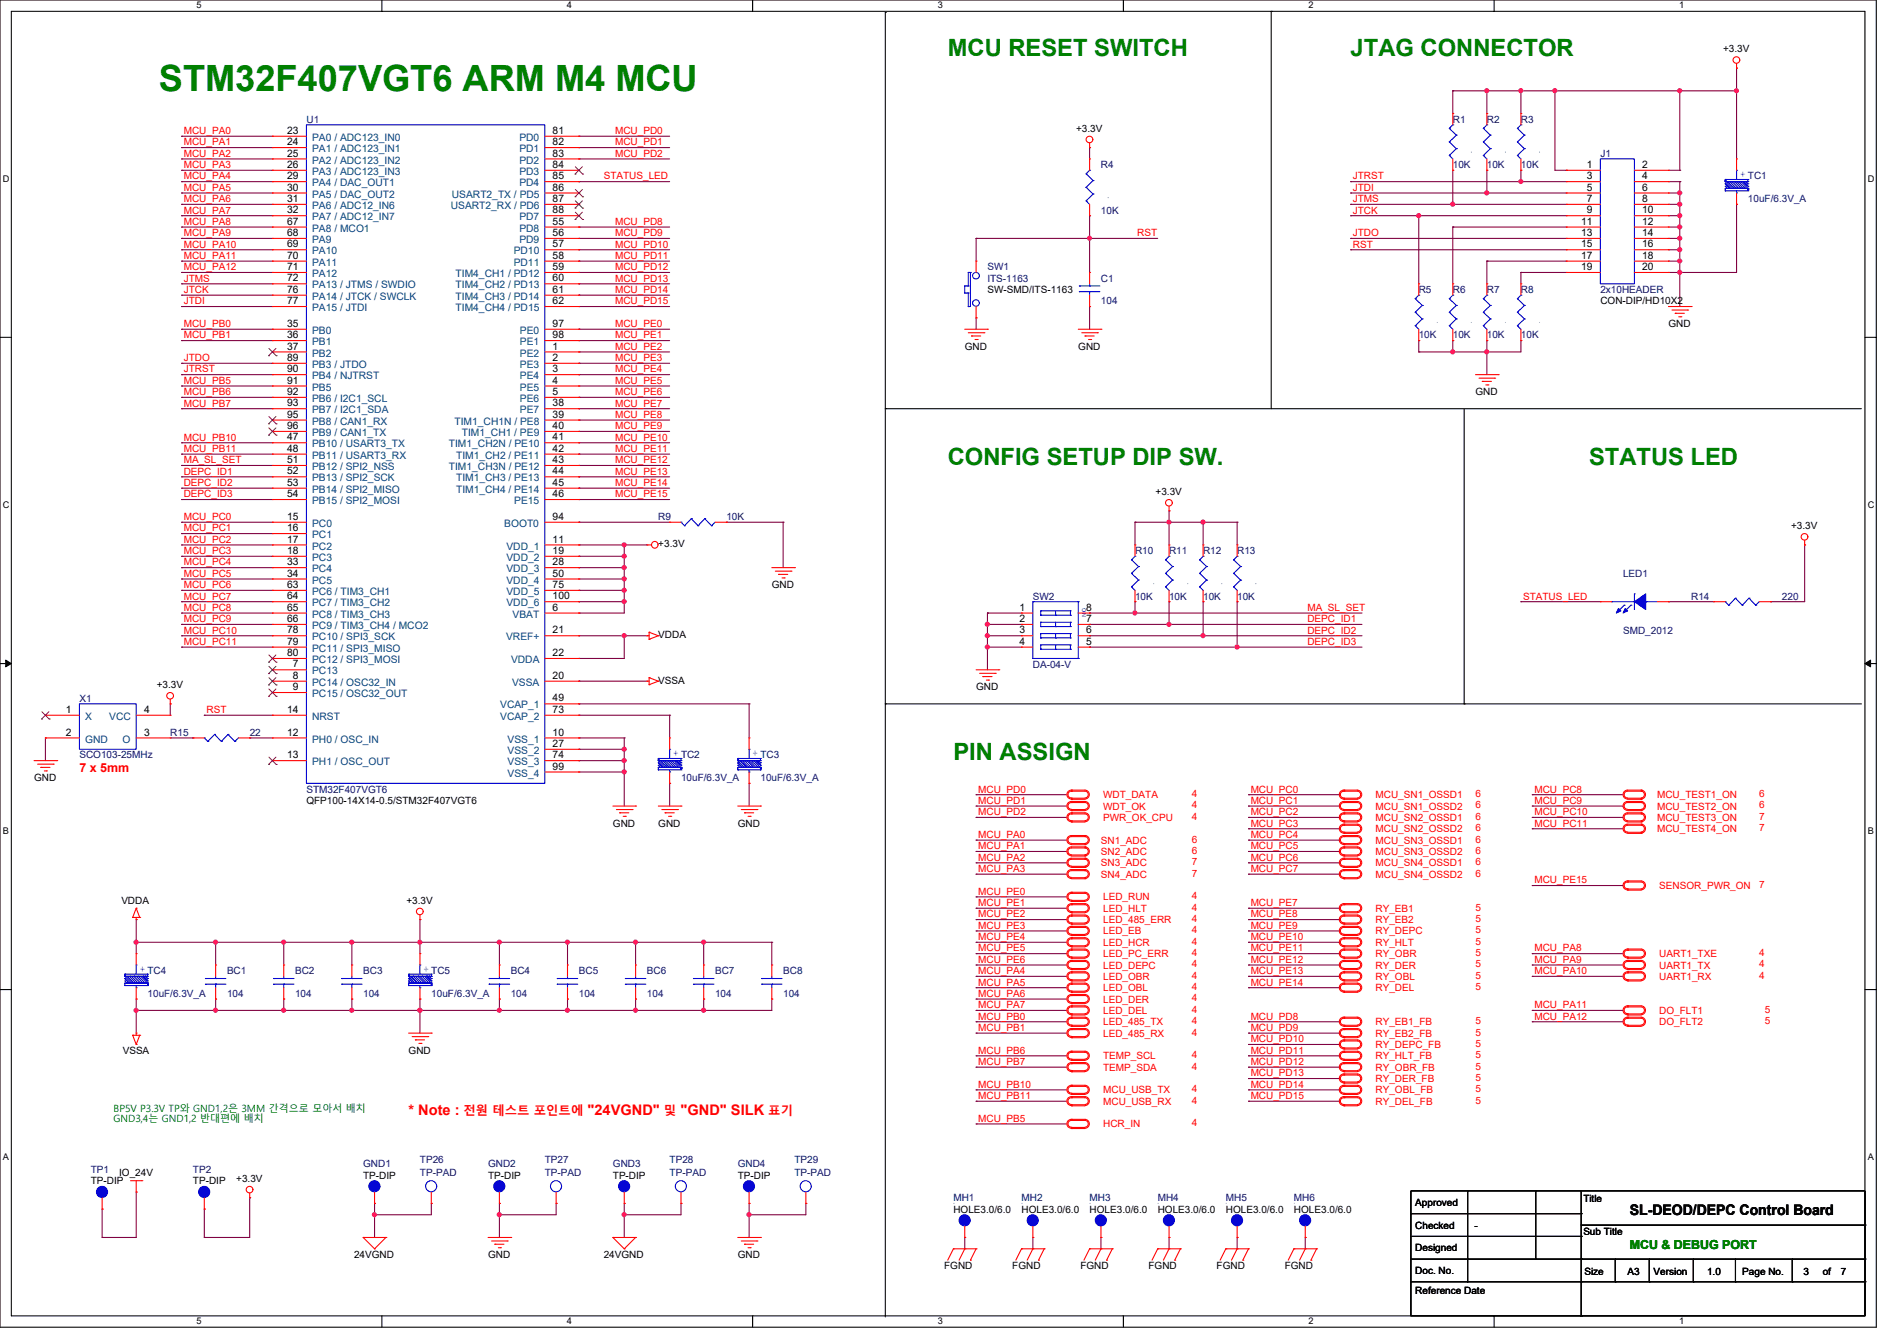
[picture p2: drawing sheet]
<svg xmlns="http://www.w3.org/2000/svg" width="297mm" height="210mm" viewBox="0 0 297 210" stroke-linecap="round" stroke-linejoin="round" font-family="sans-serif">
<defs><g id="words">
<text font-size="5.7" fill="#008000" x="24.9" y="14.2">STM32F407VGT6 ARM M4 MCU</text>
<g font-size="3.7" fill="#008000">
<text x="148.3" y="8.8">MCU RESET SWITCH</text>
<text x="211.4" y="8.8">JTAG CONNECTOR</text>
<text x="148.3" y="72.8">CONFIG SETUP DIP SW.</text>
<text x="248.6" y="72.8">STATUS LED</text>
<text x="149.2" y="119">PIN ASSIGN</text>
</g>
<g font-size="2.3" fill="#f00">
<text x="63.9" y="174.5">* Note :</text>
<text x="91.9" y="174.5">&quot;24VGND&quot;</text>
<text x="106.5" y="174.5">&quot;GND&quot; SILK</text>
</g>
<text font-size="2.3" x="255" y="190.1">SL-DEOD/DEPC Control Board</text>
<g font-size="1.9" fill="#f00">
<text x="12.4" y="120.9">7 x 5mm</text>
<text x="72.5" y="174.5">전원 테스트 포인트에</text>
<text x="103.9" y="174.5">및</text>
<text x="120.2" y="174.5">표기</text>
</g>
<text font-size="1.9" fill="#008000" x="255" y="195.5">MCU &amp; DEBUG PORT</text>
<g font-size="1.6">
<text x="269.6" y="8.2">+3.3V</text>
<text x="45" y="20.9">23</text>
<text x="45" y="22.7">24</text>
<text x="86.5" y="20.9">81</text>
<text x="86.5" y="22.7">82</text>
<text x="168.4" y="20.6">+3.3V</text>
<text x="45" y="24.5">25</text>
<text x="45" y="26.3">26</text>
<text x="45" y="28.1">29</text>
<text x="45" y="29.8">30</text>
<text x="86.5" y="24.5">83</text>
<text x="86.5" y="26.3">84</text>
<text x="86.5" y="28.1">85</text>
<text x="86.5" y="29.8">86</text>
<text x="248.3" y="26.3">1</text>
<text x="248.3" y="28.1">3</text>
<text x="248.3" y="29.8">5</text>
<text x="257" y="26.3">2</text>
<text x="257" y="28.1">4</text>
<text x="257" y="29.8">6</text>
<text x="45" y="31.6">31</text>
<text x="45" y="33.4">32</text>
<text x="45" y="35.2">67</text>
<text x="86.5" y="31.6">87</text>
<text x="86.5" y="33.4">88</text>
<text x="86.5" y="35.2">55</text>
<text x="247.4" y="35.2">11</text>
<text x="248.3" y="31.6">7</text>
<text x="248.3" y="33.4">9</text>
<text x="257" y="31.6">8</text>
<text x="257" y="33.4">10</text>
<text x="257" y="35.2">12</text>
<text x="45" y="36.9">68</text>
<text x="45" y="38.7">69</text>
<text x="45" y="40.5">70</text>
<text x="86.5" y="36.9">56</text>
<text x="86.5" y="38.7">57</text>
<text x="86.5" y="40.5">58</text>
<text x="247.4" y="36.9">13</text>
<text x="247.4" y="38.7">15</text>
<text x="247.4" y="40.5">17</text>
<text x="257" y="36.9">14</text>
<text x="257" y="38.7">16</text>
<text x="257" y="40.5">18</text>
<text x="45" y="42.3">71</text>
<text x="45" y="44">72</text>
<text x="45" y="45.8">76</text>
<text x="45" y="47.6">77</text>
<text x="86.5" y="42.3">59</text>
<text x="86.5" y="44">60</text>
<text x="86.5" y="45.8">61</text>
<text x="86.5" y="47.6">62</text>
<text x="154.5" y="45.9">SW-SMD/ITS-1163</text>
<text x="247.4" y="42.3">19</text>
<text x="250.4" y="47.6">CON-DIP/HD10X2</text>
<text x="257" y="42.3">20</text>
<text x="45" y="51.2">35</text>
<text x="45" y="52.9">36</text>
<text x="86.5" y="51.2">97</text>
<text x="86.5" y="52.9">98</text>
<text x="261.1" y="51.2">GND</text>
<text x="45" y="54.7">37</text>
<text x="45" y="56.5">89</text>
<text x="45" y="58.3">90</text>
<text x="86.5" y="54.7">1</text>
<text x="86.5" y="56.5">2</text>
<text x="86.5" y="58.3">3</text>
<text x="151" y="54.7">GND</text>
<text x="168.7" y="54.7">GND</text>
<text x="45" y="60">91</text>
<text x="45" y="61.8">92</text>
<text x="45" y="63.6">93</text>
<text x="45" y="65.4">95</text>
<text x="86.5" y="60">4</text>
<text x="86.5" y="61.8">5</text>
<text x="86.5" y="63.6">38</text>
<text x="86.5" y="65.4">39</text>
<text x="230.9" y="61.9">GND</text>
<text x="45" y="67.1">96</text>
<text x="45" y="68.9">47</text>
<text x="45" y="70.7">48</text>
<text x="86.5" y="67.1">40</text>
<text x="86.5" y="68.9">41</text>
<text x="86.5" y="70.7">42</text>
<text x="45" y="72.5">51</text>
<text x="45" y="74.3">52</text>
<text x="45" y="76">53</text>
<text x="45" y="77.8">54</text>
<text x="86.5" y="72.5">43</text>
<text x="86.5" y="74.3">44</text>
<text x="86.5" y="76">45</text>
<text x="86.5" y="77.8">46</text>
<text x="180.8" y="77.5">+3.3V</text>
<text x="45" y="81.4">15</text>
<text x="45" y="83.1">16</text>
<text x="86.5" y="81.4">94</text>
<text x="280.3" y="82.8">+3.3V</text>
<text x="45" y="84.9">17</text>
<text x="45" y="86.7">18</text>
<text x="45" y="88.5">33</text>
<text x="86.5" y="84.9">11</text>
<text x="86.5" y="86.7">19</text>
<text x="86.5" y="88.5">28</text>
<text x="103" y="85.7">+3.3V</text>
<text x="45" y="90.2">34</text>
<text x="45" y="92">63</text>
<text x="45" y="93.8">64</text>
<text x="45" y="95.6">65</text>
<text x="86.5" y="90.2">50</text>
<text x="86.5" y="92">75</text>
<text x="86.5" y="93.8">100</text>
<text x="86.5" y="95.6">6</text>
<text x="120.8" y="92.1">GND</text>
<text x="159.5" y="95.6">1</text>
<text x="170" y="95.6">8</text>
<text x="45" y="97.4">66</text>
<text x="45" y="99.1">78</text>
<text x="45" y="100.9">79</text>
<text x="86.5" y="99.1">21</text>
<text x="103" y="99.9">VDDA</text>
<text x="159.5" y="97.4">2</text>
<text x="159.5" y="99.1">3</text>
<text x="159.5" y="100.9">4</text>
<text x="170" y="97.4">7</text>
<text x="170" y="99.1">6</text>
<text x="170" y="100.9">5</text>
<text x="24.5" y="107.7">+3.3V</text>
<text x="45" y="102.7">80</text>
<text x="45.8" y="104.5">7</text>
<text x="45.8" y="106.2">8</text>
<text x="86.5" y="102.7">22</text>
<text x="86.5" y="106.2">20</text>
<text x="103" y="107">VSSA</text>
<text x="10.3" y="111.6">1</text>
<text x="22.5" y="111.6">4</text>
<text x="45" y="111.6">14</text>
<text x="45.8" y="108">9</text>
<text x="86.5" y="109.8">49</text>
<text x="86.5" y="111.6">73</text>
<text x="152.7" y="108.1">GND</text>
<text x="10.3" y="115.1">2</text>
<text x="22.5" y="115.1">3</text>
<text x="45" y="115.1">12</text>
<text x="45" y="118.7">13</text>
<text x="86.5" y="115.1">10</text>
<text x="86.5" y="116.9">27</text>
<text x="86.5" y="118.7">74</text>
<text x="5.3" y="122.3">GND</text>
<text x="48" y="125.8">QFP100-14X14-0.5/STM32F407VGT6</text>
<text x="86.5" y="120.5">99</text>
<text x="95.9" y="129.4">GND</text>
<text x="103" y="129.4">GND</text>
<text x="115.4" y="129.4">GND</text>
<text x="19" y="141.5">VDDA</text>
<text x="63.6" y="141.5">+3.3V</text>
<text x="19.2" y="164.9">VSSA</text>
<text x="63.9" y="164.9">GND</text>
<text x="14.2" y="185.4">TP-DIP</text>
<text x="18.6" y="184.1">IO_24V</text>
<text x="30.2" y="185.4">TP-DIP</text>
<text x="37" y="185">+3.3V</text>
<text x="56.8" y="184.5">TP-DIP</text>
<text x="76.4" y="184.5">TP-DIP</text>
<text x="95.9" y="184.5">TP-DIP</text>
<text x="115.4" y="184.5">TP-DIP</text>
<text x="149.2" y="189.8">HOLE3.0/6.0</text>
<text x="159.8" y="189.8">HOLE3.0/6.0</text>
<text x="170.5" y="189.8">HOLE3.0/6.0</text>
<text x="181.2" y="189.8">HOLE3.0/6.0</text>
<text x="191.8" y="189.8">HOLE3.0/6.0</text>
<text x="202.5" y="189.8">HOLE3.0/6.0</text>
<text x="221.5" y="188.7">Approved</text>
<text x="247.8" y="188.2">Title</text>
<text x="55.4" y="196.9">24VGND</text>
<text x="76.4" y="196.9">GND</text>
<text x="94.5" y="196.9">24VGND</text>
<text x="115.4" y="196.9">GND</text>
<text x="221.5" y="192.3">Checked</text>
<text x="221.5" y="195.9">Designed</text>
<text x="230.7" y="192.3">-</text>
<text x="247.8" y="193.4">Sub Title</text>
<text x="147.8" y="198.7">FGND</text>
<text x="158.4" y="198.7">FGND</text>
<text x="169.1" y="198.7">FGND</text>
<text x="179.7" y="198.7">FGND</text>
<text x="190.4" y="198.7">FGND</text>
<text x="201" y="198.7">FGND</text>
<text x="221.5" y="199.4">Doc. No.</text>
<text x="221.5" y="202.6">Reference Date</text>
<text x="247.9" y="199.6">Size</text>
<text x="254.7" y="199.6">A3</text>
<text x="258.8" y="199.6">Version</text>
<text x="267.1" y="199.6">1.0</text>
<text x="272.6" y="199.6">Page No.</text>
<text x="282.2" y="199.6">3</text>
<text x="285.2" y="199.6">of</text>
<text x="288.1" y="199.6">7</text>
</g>
<g font-size="1.6" fill="#f00">
<text x="28.8" y="21">MCU_PA0</text>
<text x="28.8" y="22.8">MCU_PA1</text>
<text x="96.2" y="21">MCU_PD0</text>
<text x="96.2" y="22.8">MCU_PD1</text>
<text x="28.8" y="24.5">MCU_PA2</text>
<text x="28.8" y="26.3">MCU_PA3</text>
<text x="28.8" y="28.1">MCU_PA4</text>
<text x="28.8" y="29.9">MCU_PA5</text>
<text x="94.5" y="28.1">STATUS_LED</text>
<text x="96.2" y="24.5">MCU_PD2</text>
<text x="211.7" y="29.9">JTDI</text>
<text x="211.7" y="28.1">JTRST</text>
<text x="28.8" y="35.2">MCU_PA8</text>
<text x="28.8" y="31.6">MCU_PA6</text>
<text x="28.8" y="33.4">MCU_PA7</text>
<text x="96.2" y="35.2">MCU_PD8</text>
<text x="211.7" y="31.6">JTMS</text>
<text x="211.7" y="33.4">JTCK</text>
<text x="28.8" y="37">MCU_PA9</text>
<text x="28.8" y="38.8">MCU_PA10</text>
<text x="28.8" y="40.5">MCU_PA11</text>
<text x="96.2" y="37">MCU_PD9</text>
<text x="96.2" y="38.8">MCU_PD10</text>
<text x="96.2" y="40.5">MCU_PD11</text>
<text x="177.9" y="37">RST</text>
<text x="211.7" y="38.8">RST</text>
<text x="211.7" y="37">JTDO</text>
<text x="28.8" y="44.1">JTMS</text>
<text x="28.8" y="45.9">JTCK</text>
<text x="28.8" y="47.6">JTDI</text>
<text x="28.8" y="42.3">MCU_PA12</text>
<text x="96.2" y="42.3">MCU_PD12</text>
<text x="96.2" y="44.1">MCU_PD13</text>
<text x="96.2" y="45.9">MCU_PD14</text>
<text x="96.2" y="47.6">MCU_PD15</text>
<text x="28.8" y="53">MCU_PB1</text>
<text x="28.8" y="51.2">MCU_PB0</text>
<text x="96.2" y="51.2">MCU_PE0</text>
<text x="96.2" y="53">MCU_PE1</text>
<text x="28.8" y="56.5">JTDO</text>
<text x="28.8" y="58.3">JTRST</text>
<text x="96.2" y="54.7">MCU_PE2</text>
<text x="96.2" y="56.5">MCU_PE3</text>
<text x="96.2" y="58.3">MCU_PE4</text>
<text x="28.8" y="63.6">MCU_PB7</text>
<text x="28.8" y="60.1">MCU_PB5</text>
<text x="28.8" y="61.9">MCU_PB6</text>
<text x="96.2" y="60.1">MCU_PE5</text>
<text x="96.2" y="63.6">MCU_PE7</text>
<text x="96.2" y="65.4">MCU_PE8</text>
<text x="96.2" y="61.9">MCU_PE6</text>
<text x="28.8" y="69">MCU_PB10</text>
<text x="28.8" y="70.7">MCU_PB11</text>
<text x="96.2" y="67.2">MCU_PE9</text>
<text x="96.2" y="69">MCU_PE10</text>
<text x="96.2" y="70.7">MCU_PE11</text>
<text x="28.8" y="72.5">MA_SL_SET</text>
<text x="28.8" y="74.3">DEPC_ID1</text>
<text x="28.8" y="76.1">DEPC_ID2</text>
<text x="28.8" y="77.9">DEPC_ID3</text>
<text x="96.2" y="72.5">MCU_PE12</text>
<text x="96.2" y="74.3">MCU_PE13</text>
<text x="96.2" y="76.1">MCU_PE14</text>
<text x="96.2" y="77.9">MCU_PE15</text>
<text x="28.8" y="81.4">MCU_PC0</text>
<text x="28.8" y="83.2">MCU_PC1</text>
<text x="28.8" y="85">MCU_PC2</text>
<text x="28.8" y="86.7">MCU_PC3</text>
<text x="28.8" y="88.5">MCU_PC4</text>
<text x="28.8" y="90.3">MCU_PC5</text>
<text x="28.8" y="92.1">MCU_PC6</text>
<text x="28.8" y="93.8">MCU_PC7</text>
<text x="28.8" y="95.6">MCU_PC8</text>
<text x="204.6" y="95.6">MA_SL_SET</text>
<text x="238.3" y="93.8">STATUS_LED</text>
<text x="28.8" y="97.4">MCU_PC9</text>
<text x="28.8" y="99.2">MCU_PC10</text>
<text x="28.8" y="101">MCU_PC11</text>
<text x="204.6" y="97.4">DEPC_ID1</text>
<text x="204.6" y="99.2">DEPC_ID2</text>
<text x="204.6" y="101">DEPC_ID3</text>
<text x="32.3" y="111.6">RST</text>
<text x="153.1" y="124.1">MCU_PD0</text>
<text x="153.1" y="125.8">MCU_PD1</text>
<text x="172.6" y="124.9">WDT_DATA</text>
<text x="186.5" y="124.8">4</text>
<text x="195.7" y="125.8">MCU_PC1</text>
<text x="195.7" y="124.1">MCU_PC0</text>
<text x="215.2" y="124.9">MCU_SN1_OSSD1</text>
<text x="230.9" y="124.8">6</text>
<text x="240.1" y="124.1">MCU_PC8</text>
<text x="240.1" y="125.8">MCU_PC9</text>
<text x="259.3" y="124.9">MCU_TEST1_ON</text>
<text x="275.3" y="124.8">6</text>
<text x="153.1" y="131.2">MCU_PA0</text>
<text x="153.1" y="127.6">MCU_PD2</text>
<text x="172.6" y="126.7">WDT_OK</text>
<text x="172.6" y="128.5">PWR_OK_CPU</text>
<text x="186.5" y="131.9">6</text>
<text x="186.5" y="126.6">4</text>
<text x="186.5" y="128.3">4</text>
<text x="195.7" y="127.6">MCU_PC2</text>
<text x="195.7" y="129.4">MCU_PC3</text>
<text x="195.7" y="131.2">MCU_PC4</text>
<text x="215.2" y="130.3">MCU_SN2_OSSD2</text>
<text x="215.2" y="126.7">MCU_SN1_OSSD2</text>
<text x="215.2" y="128.5">MCU_SN2_OSSD1</text>
<text x="230.9" y="130.1">6</text>
<text x="230.9" y="131.9">6</text>
<text x="230.9" y="126.6">6</text>
<text x="230.9" y="128.3">6</text>
<text x="240.1" y="127.6">MCU_PC10</text>
<text x="240.1" y="129.4">MCU_PC11</text>
<text x="259.3" y="128.5">MCU_TEST3_ON</text>
<text x="259.3" y="130.3">MCU_TEST4_ON</text>
<text x="259.3" y="126.7">MCU_TEST2_ON</text>
<text x="275.3" y="128.3">7</text>
<text x="275.3" y="130.1">7</text>
<text x="275.3" y="126.6">6</text>
<text x="153.1" y="132.9">MCU_PA1</text>
<text x="153.1" y="134.7">MCU_PA2</text>
<text x="153.1" y="136.5">MCU_PA3</text>
<text x="172.3" y="132.1">SN1_ADC</text>
<text x="172.3" y="133.8">SN2_ADC</text>
<text x="172.3" y="135.6">SN3_ADC</text>
<text x="172.3" y="137.4">SN4_ADC</text>
<text x="186.5" y="133.7">6</text>
<text x="186.5" y="135.4">7</text>
<text x="186.5" y="137.2">7</text>
<text x="195.7" y="134.7">MCU_PC6</text>
<text x="195.7" y="132.9">MCU_PC5</text>
<text x="195.7" y="136.5">MCU_PC7</text>
<text x="215.2" y="135.6">MCU_SN4_OSSD1</text>
<text x="215.2" y="132.1">MCU_SN3_OSSD1</text>
<text x="215.2" y="133.8">MCU_SN3_OSSD2</text>
<text x="215.2" y="137.4">MCU_SN4_OSSD2</text>
<text x="230.9" y="135.4">6</text>
<text x="230.9" y="133.7">6</text>
<text x="230.9" y="137.2">6</text>
<text x="153.1" y="140">MCU_PE0</text>
<text x="153.1" y="141.8">MCU_PE1</text>
<text x="153.1" y="143.6">MCU_PE2</text>
<text x="172.6" y="140.9">LED_RUN</text>
<text x="172.6" y="142.7">LED_HLT</text>
<text x="186.5" y="140.8">4</text>
<text x="186.5" y="142.5">4</text>
<text x="195.7" y="141.8">MCU_PE7</text>
<text x="195.7" y="143.6">MCU_PE8</text>
<text x="215.2" y="142.7">RY_EB1</text>
<text x="230.9" y="142.5">5</text>
<text x="240.1" y="138.3">MCU_PE15</text>
<text x="259.6" y="139.2">SENSOR_PWR_ON</text>
<text x="275.3" y="139">7</text>
<text x="153.1" y="145.4">MCU_PE3</text>
<text x="153.1" y="148.9">MCU_PE5</text>
<text x="153.1" y="147.2">MCU_PE4</text>
<text x="172.6" y="146.3">LED_EB</text>
<text x="172.6" y="148">LED_HCR</text>
<text x="172.6" y="149.8">LED_PC_ERR</text>
<text x="172.6" y="144.5">LED_485_ERR</text>
<text x="186.5" y="146.1">4</text>
<text x="186.5" y="147.9">4</text>
<text x="186.5" y="149.7">4</text>
<text x="186.5" y="144.3">4</text>
<text x="195.7" y="145.4">MCU_PE9</text>
<text x="195.7" y="147.2">MCU_PE10</text>
<text x="195.7" y="148.9">MCU_PE11</text>
<text x="215.2" y="148">RY_HLT</text>
<text x="215.2" y="149.8">RY_OBR</text>
<text x="215.2" y="146.3">RY_DEPC</text>
<text x="215.2" y="144.5">RY_EB2</text>
<text x="230.9" y="147.9">5</text>
<text x="230.9" y="149.7">5</text>
<text x="230.9" y="146.1">5</text>
<text x="230.9" y="144.3">5</text>
<text x="240.1" y="148.9">MCU_PA8</text>
<text x="259.6" y="149.8">UART1_TXE</text>
<text x="275.3" y="149.7">4</text>
<text x="153.1" y="150.7">MCU_PE6</text>
<text x="153.1" y="152.5">MCU_PA4</text>
<text x="153.1" y="154.3">MCU_PA5</text>
<text x="172.6" y="151.6">LED_DEPC</text>
<text x="172.6" y="153.4">LED_OBR</text>
<text x="172.6" y="155.2">LED_OBL</text>
<text x="186.5" y="151.4">4</text>
<text x="186.5" y="153.2">4</text>
<text x="186.5" y="155">4</text>
<text x="195.7" y="150.7">MCU_PE12</text>
<text x="195.7" y="152.5">MCU_PE13</text>
<text x="195.7" y="154.3">MCU_PE14</text>
<text x="215.2" y="153.4">RY_OBL</text>
<text x="215.2" y="151.6">RY_DER</text>
<text x="215.2" y="155.2">RY_DEL</text>
<text x="230.9" y="153.2">5</text>
<text x="230.9" y="151.4">5</text>
<text x="230.9" y="155">5</text>
<text x="240.1" y="150.7">MCU_PA9</text>
<text x="240.1" y="152.5">MCU_PA10</text>
<text x="259.6" y="151.6">UART1_TX</text>
<text x="259.6" y="153.4">UART1_RX</text>
<text x="275.3" y="151.4">4</text>
<text x="275.3" y="153.2">4</text>
<text x="153.1" y="156">MCU_PA6</text>
<text x="153.1" y="157.8">MCU_PA7</text>
<text x="153.1" y="161.4">MCU_PB1</text>
<text x="153.1" y="159.6">MCU_PB0</text>
<text x="172.6" y="156.9">LED_DER</text>
<text x="172.6" y="158.7">LED_DEL</text>
<text x="172.6" y="160.5">LED_485_TX</text>
<text x="186.5" y="156.8">4</text>
<text x="186.5" y="158.5">4</text>
<text x="186.5" y="160.3">4</text>
<text x="195.7" y="159.6">MCU_PD8</text>
<text x="195.7" y="161.4">MCU_PD9</text>
<text x="215.2" y="160.5">RY_EB1_FB</text>
<text x="230.9" y="160.3">5</text>
<text x="240.1" y="159.6">MCU_PA12</text>
<text x="240.1" y="157.8">MCU_PA11</text>
<text x="259.6" y="158.7">DO_FLT1</text>
<text x="259.6" y="160.5">DO_FLT2</text>
<text x="276.2" y="158.5">5</text>
<text x="276.2" y="160.3">5</text>
<text x="153.1" y="164.9">MCU_PB6</text>
<text x="153.1" y="166.7">MCU_PB7</text>
<text x="172.6" y="165.8">TEMP_SCL</text>
<text x="172.6" y="167.6">TEMP_SDA</text>
<text x="172.6" y="162.3">LED_485_RX</text>
<text x="186.5" y="165.6">4</text>
<text x="186.5" y="167.4">4</text>
<text x="186.5" y="162.1">4</text>
<text x="195.7" y="163.1">MCU_PD10</text>
<text x="195.7" y="164.9">MCU_PD11</text>
<text x="195.7" y="166.7">MCU_PD12</text>
<text x="215.2" y="165.8">RY_HLT_FB</text>
<text x="215.2" y="167.6">RY_OBR_FB</text>
<text x="215.2" y="164">RY_DEPC_FB</text>
<text x="215.2" y="162.3">RY_EB2_FB</text>
<text x="230.9" y="165.6">5</text>
<text x="230.9" y="167.4">5</text>
<text x="230.9" y="163.9">5</text>
<text x="230.9" y="162.1">5</text>
<text x="153.1" y="172">MCU_PB11</text>
<text x="153.1" y="170.3">MCU_PB10</text>
<text x="172.6" y="172.9">MCU_USB_RX</text>
<text x="172.6" y="171.1">MCU_USB_TX</text>
<text x="186.5" y="172.8">4</text>
<text x="186.5" y="171">4</text>
<text x="195.7" y="168.5">MCU_PD13</text>
<text x="195.7" y="170.3">MCU_PD14</text>
<text x="195.7" y="172">MCU_PD15</text>
<text x="215.2" y="171.1">RY_OBL_FB</text>
<text x="215.2" y="169.4">RY_DER_FB</text>
<text x="215.2" y="172.9">RY_DEL_FB</text>
<text x="230.9" y="171">5</text>
<text x="230.9" y="169.2">5</text>
<text x="230.9" y="172.8">5</text>
<text x="153.1" y="175.6">MCU_PB5</text>
<text x="172.6" y="176.5">HCR_IN</text>
<text x="186.5" y="176.3">4</text>
</g>
<g font-size="1.6" fill="#000080">
<text x="48" y="19.2">U1</text>
<text x="227.3" y="19.2">R1</text>
<text x="232.7" y="19.2">R2</text>
<text x="238" y="19.2">R3</text>
<text x="172.3" y="26.3">R4</text>
<text x="227.3" y="26.3">10K</text>
<text x="232.7" y="26.3">10K</text>
<text x="238" y="26.3">10K</text>
<text x="250.4" y="24.5">J1</text>
<text x="172.3" y="33.4">10K</text>
<text x="273.5" y="31.6">10uF/6.3V_A</text>
<text x="154.5" y="42.3">SW1</text>
<text x="154.5" y="44.1">ITS-1163</text>
<text x="172.3" y="44.1">C1</text>
<text x="172.3" y="47.6">104</text>
<text x="222" y="45.9">R5</text>
<text x="227.3" y="45.9">R6</text>
<text x="232.7" y="45.9">R7</text>
<text x="238" y="45.9">R8</text>
<text x="250.4" y="45.9">2x10HEADER</text>
<text x="222" y="53">10K</text>
<text x="227.3" y="53">10K</text>
<text x="232.7" y="53">10K</text>
<text x="238" y="53">10K</text>
<text x="103" y="81.4">R9</text>
<text x="113.7" y="81.4">10K</text>
<text x="177.6" y="86.7">R10</text>
<text x="182.9" y="86.7">R11</text>
<text x="188.3" y="86.7">R12</text>
<text x="193.6" y="86.7">R13</text>
<text x="161.6" y="93.8">SW2</text>
<text x="177.6" y="93.8">10K</text>
<text x="182.9" y="93.8">10K</text>
<text x="188.3" y="93.8">10K</text>
<text x="193.6" y="93.8">10K</text>
<text x="254" y="90.3">LED1</text>
<text x="264.6" y="93.8">R14</text>
<text x="278.8" y="93.8">220</text>
<text x="254" y="99.2">SMD_2012</text>
<text x="161.6" y="104.5">DA-04-V</text>
<text x="12.4" y="109.8">X1</text>
<text x="12.4" y="118.7">SCO103-25MHz</text>
<text x="26.6" y="115.2">R15</text>
<text x="39.1" y="115.2">22</text>
<text x="48" y="124.1">STM32F407VGT6</text>
<text x="106.6" y="122.3">10uF/6.3V_A</text>
<text x="119" y="122.3">10uF/6.3V_A</text>
<text x="35.5" y="152.5">BC1</text>
<text x="46.2" y="152.5">BC2</text>
<text x="56.8" y="152.5">BC3</text>
<text x="79.9" y="152.5">BC4</text>
<text x="90.6" y="152.5">BC5</text>
<text x="101.2" y="152.5">BC6</text>
<text x="111.9" y="152.5">BC7</text>
<text x="122.5" y="152.5">BC8</text>
<text x="23.1" y="156">10uF/6.3V_A</text>
<text x="35.5" y="156">104</text>
<text x="46.2" y="156">104</text>
<text x="56.8" y="156">104</text>
<text x="67.5" y="156">10uF/6.3V_A</text>
<text x="79.9" y="156">104</text>
<text x="90.6" y="156">104</text>
<text x="101.2" y="156">104</text>
<text x="111.9" y="156">104</text>
<text x="122.5" y="156">104</text>
<text x="14.2" y="183.6">TP1</text>
<text x="30.2" y="183.6">TP2</text>
<text x="56.8" y="182.7">GND1</text>
<text x="65.7" y="182">TP26</text>
<text x="65.7" y="184.1">TP-PAD</text>
<text x="76.4" y="182.7">GND2</text>
<text x="85.3" y="182">TP27</text>
<text x="85.3" y="184.1">TP-PAD</text>
<text x="95.9" y="182.7">GND3</text>
<text x="104.8" y="182">TP28</text>
<text x="104.8" y="184.1">TP-PAD</text>
<text x="115.4" y="182.7">GND4</text>
<text x="124.3" y="182">TP29</text>
<text x="124.3" y="184.1">TP-PAD</text>
<text x="149.2" y="188">MH1</text>
<text x="159.8" y="188">MH2</text>
<text x="170.5" y="188">MH3</text>
<text x="181.2" y="188">MH4</text>
<text x="191.8" y="188">MH5</text>
<text x="202.5" y="188">MH6</text>
</g>
<g font-size="1.6" fill="#004080">
<text x="48.8" y="22">PA0 / ADC123_IN0</text>
<text x="48.8" y="23.8">PA1 / ADC123_IN1</text>
<text x="81.3" y="22">PD0</text>
<text x="81.3" y="23.8">PD1</text>
<text x="48.8" y="25.6">PA2 / ADC123_IN2</text>
<text x="48.8" y="27.4">PA3 / ADC123_IN3</text>
<text x="48.8" y="29.2">PA4 / DAC_OUT1</text>
<text x="81.3" y="25.6">PD2</text>
<text x="81.3" y="27.4">PD3</text>
<text x="81.3" y="29.2">PD4</text>
<text x="48.8" y="30.9">PA5 / DAC_OUT2</text>
<text x="48.8" y="32.7">PA6 / ADC12_IN6</text>
<text x="48.8" y="34.5">PA7 / ADC12_IN7</text>
<text x="70.5" y="32.7">USART2_RX / PD6</text>
<text x="70.7" y="30.9">USART2_TX / PD5</text>
<text x="81.3" y="34.5">PD7</text>
<text x="48.8" y="36.3">PA8 / MCO1</text>
<text x="48.8" y="38">PA9</text>
<text x="48.8" y="39.8">PA10</text>
<text x="48.8" y="41.6">PA11</text>
<text x="80.4" y="39.8">PD10</text>
<text x="80.4" y="41.6">PD11</text>
<text x="81.3" y="36.3">PD8</text>
<text x="81.3" y="38">PD9</text>
<text x="48.8" y="43.4">PA12</text>
<text x="48.8" y="45.1">PA13 / JTMS / SWDIO</text>
<text x="48.8" y="46.9">PA14 / JTCK / SWCLK</text>
<text x="71.3" y="43.4">TIM4_CH1 / PD12</text>
<text x="71.3" y="45.1">TIM4_CH2 / PD13</text>
<text x="71.3" y="46.9">TIM4_CH3 / PD14</text>
<text x="48.8" y="48.7">PA15 / JTDI</text>
<text x="48.8" y="52.3">PB0</text>
<text x="71.3" y="48.7">TIM4_CH4 / PD15</text>
<text x="81.4" y="52.3">PE0</text>
<text x="48.8" y="54">PB1</text>
<text x="48.8" y="55.8">PB2</text>
<text x="48.8" y="57.6">PB3 / JTDO</text>
<text x="48.8" y="59.4">PB4 / NJTRST</text>
<text x="81.4" y="54">PE1</text>
<text x="81.4" y="55.8">PE2</text>
<text x="81.4" y="57.6">PE3</text>
<text x="81.4" y="59.4">PE4</text>
<text x="48.8" y="61.1">PB5</text>
<text x="48.8" y="62.9">PB6 / I2C1_SCL</text>
<text x="48.8" y="64.7">PB7 / I2C1_SDA</text>
<text x="81.4" y="61.1">PE5</text>
<text x="81.4" y="62.9">PE6</text>
<text x="81.4" y="64.7">PE7</text>
<text x="48.8" y="66.5">PB8 / CAN1_RX</text>
<text x="48.8" y="68.2">PB9 / CAN1_TX</text>
<text x="48.8" y="70">PB10 / USART3_TX</text>
<text x="48.8" y="71.8">PB11 / USART3_RX</text>
<text x="70.2" y="70">TIM1_CH2N / PE10</text>
<text x="71.1" y="66.5">TIM1_CH1N / PE8</text>
<text x="71.4" y="71.8">TIM1_CH2 / PE11</text>
<text x="72.3" y="68.2">TIM1_CH1 / PE9</text>
<text x="48.8" y="73.6">PB12 / SPI2_NSS</text>
<text x="48.8" y="75.4">PB13 / SPI2_SCK</text>
<text x="48.8" y="77.1">PB14 / SPI2_MISO</text>
<text x="70.2" y="73.6">TIM1_CH3N / PE12</text>
<text x="71.4" y="75.4">TIM1_CH3 / PE13</text>
<text x="71.4" y="77.1">TIM1_CH4 / PE14</text>
<text x="48.8" y="78.9">PB15 / SPI2_MOSI</text>
<text x="48.8" y="82.5">PC0</text>
<text x="78.9" y="82.5">BOOT0</text>
<text x="80.5" y="78.9">PE15</text>
<text x="48.8" y="84.2">PC1</text>
<text x="48.8" y="86">PC2</text>
<text x="48.8" y="87.8">PC3</text>
<text x="48.8" y="89.6">PC4</text>
<text x="79.2" y="86">VDD_1</text>
<text x="79.2" y="87.8">VDD_2</text>
<text x="79.2" y="89.6">VDD_3</text>
<text x="48.8" y="91.3">PC5</text>
<text x="48.8" y="93.1">PC6 / TIM3_CH1</text>
<text x="48.8" y="94.9">PC7 / TIM3_CH2</text>
<text x="79.2" y="91.3">VDD_4</text>
<text x="79.2" y="93.1">VDD_5</text>
<text x="79.2" y="94.9">VDD_6</text>
<text x="48.8" y="96.7">PC8 / TIM3_CH3</text>
<text x="48.8" y="98.5">PC9 / TIM3_CH4 / MCO2</text>
<text x="48.8" y="100.2">PC10 / SPI3_SCK</text>
<text x="79.2" y="100.2">VREF+</text>
<text x="80.2" y="96.7">VBAT</text>
<text x="48.8" y="102">PC11 / SPI3_MISO</text>
<text x="48.8" y="103.8">PC12 / SPI3_MOSI</text>
<text x="48.8" y="105.6">PC13</text>
<text x="48.8" y="107.3">PC14 / OSC32_IN</text>
<text x="80" y="103.8">VDDA</text>
<text x="80.1" y="107.3">VSSA</text>
<text x="13.3" y="112.7">X</text>
<text x="17.1" y="112.7">VCC</text>
<text x="48.8" y="109.1">PC15 / OSC32_OUT</text>
<text x="48.8" y="112.7">NRST</text>
<text x="78.3" y="110.9">VCAP_1</text>
<text x="78.3" y="112.7">VCAP_2</text>
<text x="13.3" y="116.2">GND</text>
<text x="19.2" y="116.2">O</text>
<text x="48.8" y="116.2">PH0 / OSC_IN</text>
<text x="48.8" y="119.8">PH1 / OSC_OUT</text>
<text x="79.4" y="116.2">VSS_1</text>
<text x="79.4" y="118">VSS_2</text>
<text x="79.4" y="119.8">VSS_3</text>
<text x="79.4" y="121.6">VSS_4</text>
</g>
<g font-size="1.6" fill="#00f">
<text x="272.3" y="27.7">+ TC1</text>
<text x="105.3" y="118.3">+ TC2</text>
<text x="117.8" y="118.3">+ TC3</text>
<text x="21.9" y="152.1">+ TC4</text>
<text x="66.3" y="152.1">+ TC5</text>
</g>
<g font-size="1.6" fill="#008000">
<text x="17.8" y="174.1">BP5V P3.3V TP와 GND1,2은 3MM 간격으로 모아서 배치</text>
<text x="17.8" y="175.7">GND3,4는 GND1,2 반대편에 배치</text>
</g>
<g font-size="1.4">
<text x="30.7" y="1.3">5</text>
<text x="88.7" y="1.3">4</text>
<text x="146.7" y="1.3">3</text>
<text x="204.8" y="1.3">2</text>
<text x="262.8" y="1.3">1</text>
<text x=".5" y="28.4">D</text>
<text x="292.3" y="28.4">D</text>
<text x=".5" y="79.5">C</text>
<text x="292.3" y="79.5">C</text>
<text x=".5" y="130.5">B</text>
<text x="292.3" y="130.5">B</text>
<text x=".5" y="181.6">A</text>
<text x="292.3" y="181.6">A</text>
<text x="30.7" y="207.3">5</text>
<text x="88.7" y="207.3">4</text>
<text x="146.7" y="207.3">3</text>
<text x="204.8" y="207.3">2</text>
<text x="262.8" y="207.3">1</text>
</g>
<text font-size=".8" fill="#00f" x="169.4" y="95.2" transform="rotate(90 169.4 95.2)">ON</text>
</g></defs>
<g fill="none" stroke="#000" stroke-width=".17">
<path d="M0 0h293.6v207.7h-293.6zM1.8 1.8h290v204.2h-290zM59.8 0v1.8M117.8 0v1.8M138.5 1.9h.1M138.5 1.9v204.2M175.8 0v1.8M198.9 1.8h.1M198.9 1.8v62.2M233.8 0v1.8M0 52.8h1.8M291.8 52.8h1.8"/>
<path d="M138.5 64h.1M138.5 64h152.8M229.1 64v46.2M0 103.9h1.8M138.5 110.2h.1M138.5 110.2h152.8M229.1 110.2h.1M291.8 103.9h1.8M0 154.9h1.8M291.8 154.9h1.8M220.8 186.4h71v19.6h-71zM220.8 193.5h26.6"/>
<path d="M220.8 197.1h71M220.8 190h26.6M229.7 186.4v14.2M240.3 197.1h.1M240.3 186.4v10.7M247.4 193.5h.1M247.4 197.1h.1M247.4 190h.1M247.4 186.4v19.6M247.4 191.8h44.4M252.7 197.1v3.5M258.1 197.1v3.5"/>
<path d="M265 197.1v3.5M271.6 197.1v3.5M280.4 197.1v3.5M291.8 191.8h.1M291.8 197.1h.1M59.8 206v1.7M117.8 206v1.7M175.8 206v1.7M220.8 200.6h71M229.7 200.6h.1M233.8 206v1.7M247.4 206h.1"/>
<path d="M247.4 200.6h.1M252.7 200.6h.1M258.1 200.6h.1M265 200.6h.1M271.6 200.6h.1M280.4 200.6h.1M291.8 200.6h.1"/>
</g>
<path d="M.9 103.3l.9 .6-.9 .5zM291.8 103.9l.9-.6v1.1z" fill="#000" stroke="#000" stroke-width=".16"/>
<g fill="none" stroke="#800040" stroke-width=".17">
<path d="M227.3 14.2h.1M227.3 14.2h44.4M227.3 14.2v3.6M232.7 14.2h.1M232.7 14.2v3.6M238 14.2h.1M238 14.2v3.6M243.3 14.2h.1M243.3 14.2v12.5h1.8M262.9 14.2h.1M262.9 14.2v12.5M271.7 14.2h.1"/>
<path d="M271.7 10.7h.1M271.7 10.7v14.2M28.4 21.3h.1M28.4 23.1h.1M28.4 24.9h.1M28.4 26.7h.1M28.4 37.3h.1M28.4 39.1h.1M28.4 35.5h.1M28.4 28.4h.1M28.4 30.2h.1M28.4 32h.1"/>
<path d="M28.4 33.8h.1M28.4 21.3h14.2M28.4 23.1h14.2M28.4 24.9h14.2M28.4 26.7h14.2M28.4 37.3h14.2M28.4 39.1h14.2M28.4 35.5h14.2M28.4 30.2h14.2M28.4 33.8h14.2M28.4 32h14.2M28.4 28.4h14.2"/>
<path d="M90.6 21.3h.1M90.6 23.1h.1M90.6 35.5h.1M90.6 37.3h.1M90.6 39.1h.1M90.6 24.9h.1M90.6 28.4h.1M90.6 21.3h14.2M90.6 23.1h14.2M90.6 24.9h14.2M90.6 37.3h14.2M90.6 39.1h14.2"/>
<path d="M90.6 35.5h14.2M90.6 28.4h14.2M152.7 37.3h.1M152.7 37.3h28.5M152.7 37.3v3.6M170.5 37.3h.1M170.5 23.1h.1M170.5 33.8h.1M170.5 23.1v1.8M170.5 33.8v8.8M211.4 30.2h.1M211.4 39.1h.1"/>
<path d="M211.4 37.3h.1M211.4 32h.1M211.4 28.4h.1M211.4 33.8h.1M211.4 37.3h33.7M211.4 39.1h33.7M211.4 30.2h33.7M211.4 33.8h33.7M211.4 32h33.7M211.4 28.4h33.7M222 33.8h.1M222 33.8v10.6"/>
<path d="M227.3 35.5h.1M227.3 32h.1M227.3 26.7h.1M227.3 35.5h17.8M227.3 26.7v5.3M227.3 35.5v8.9M232.7 30.2h.1M232.7 26.7h.1M232.7 26.7v3.5M238 28.4h.1M238 26.7h.1M238 26.7v1.7"/>
<path d="M245.1 26.7h.1M261.1 26.7h1.8M261.1 37.3h1.8M261.1 39.1h1.8M261.1 35.5h1.8M261.1 30.2h1.8M261.1 33.8h1.8M261.1 32h1.8M261.1 28.4h1.8M262.9 39.1h.1M262.9 33.8h.1M262.9 37.3h.1"/>
<path d="M262.9 35.5h.1M262.9 26.7h.1M262.9 32h.1M262.9 30.2h.1M262.9 28.4h.1M262.9 28.4v19.6M271.7 32h.1M271.7 32v10.6h-10.6M28.4 40.9h.1M28.4 44.4h.1M28.4 46.2h.1M28.4 48h.1"/>
<path d="M28.4 56.9h.1M28.4 58.6h.1M28.4 53.3h.1M28.4 51.5h.1M28.4 42.6h.1M28.4 40.9h14.2M28.4 44.4h14.2M28.4 46.2h14.2M28.4 48h14.2M28.4 56.9h14.2M28.4 58.6h14.2M28.4 51.5h14.2"/>
<path d="M28.4 53.3h14.2M28.4 42.6h14.2M90.6 51.5h.1M90.6 53.3h.1M90.6 55.1h.1M90.6 56.9h.1M90.6 58.6h.1M90.6 40.9h.1M90.6 42.6h.1M90.6 44.4h.1M90.6 46.2h.1M90.6 48h.1"/>
<path d="M90.6 40.9h14.2M90.6 44.4h14.2M90.6 46.2h14.2M90.6 48h14.2M90.6 56.9h14.2M90.6 58.6h14.2M90.6 51.5h14.2M90.6 53.3h14.2M90.6 55.1h14.2M90.6 42.6h14.2M152.7 49.8h.1M152.7 49.8v1.7"/>
<path d="M170.5 48h.1M170.5 48v3.5M222 53.3h.1M222 55.1h.1M222 53.3v1.8M227.3 55.1h.1M227.3 53.3h.1M227.3 53.3v1.8M232.7 55.1h.1M232.7 40.9h.1M232.7 53.3h.1M232.7 40.9h12.4"/>
<path d="M232.7 40.9v3.5M232.7 53.3v5.3M238 53.3h.1M238 42.6h.1M238 53.3v1.8h-16M238 42.6h7.1M238 42.6v1.8M261.1 40.9h1.8M262.9 42.6h.1M262.9 40.9h.1M28.4 69.3h.1M28.4 71.1h.1"/>
<path d="M28.4 72.9h.1M28.4 74.6h.1M28.4 76.4h.1M28.4 78.2h.1M28.4 64h.1M28.4 60.4h.1M28.4 62.2h.1M28.4 69.3h14.2M28.4 71.1h14.2M28.4 60.4h14.2M28.4 64h14.2M28.4 72.9h14.2"/>
<path d="M28.4 74.6h14.2M28.4 76.4h14.2M28.4 78.2h14.2M28.4 62.2h14.2M90.6 60.4h.1M90.6 64h.1M90.6 65.8h.1M90.6 67.5h.1M90.6 69.3h.1M90.6 71.1h.1M90.6 72.9h.1M90.6 74.6h.1"/>
<path d="M90.6 76.4h.1M90.6 78.2h.1M90.6 62.2h.1M90.6 69.3h14.2M90.6 71.1h14.2M90.6 60.4h14.2M90.6 64h14.2M90.6 65.8h14.2M90.6 67.5h14.2M90.6 72.9h14.2M90.6 74.6h14.2M90.6 76.4h14.2"/>
<path d="M90.6 78.2h14.2M90.6 62.2h14.2M182.9 80h.1M182.9 80v5.3M28.4 81.7h.1M28.4 83.5h.1M28.4 85.3h.1M28.4 87.1h.1M28.4 88.9h.1M28.4 90.6h.1M28.4 92.4h.1M28.4 94.2h.1"/>
<path d="M28.4 96h.1M28.4 97.7h.1M28.4 99.5h.1M28.4 99.5h14.2M28.4 85.3h14.2M28.4 96h14.2M28.4 94.2h14.2M28.4 92.4h14.2M28.4 90.6h14.2M28.4 88.9h14.2M28.4 87.1h14.2M28.4 81.7h14.2"/>
<path d="M28.4 83.5h14.2M28.4 97.7h14.2M90.6 99.5h.1M90.6 96h.1M90.6 94.2h.1M90.6 92.4h.1M90.6 90.6h.1M90.6 88.9h.1M90.6 87.1h.1M90.6 85.3h.1M90.6 81.7h.1M90.6 99.5h10.6"/>
<path d="M90.6 85.3h10.6M90.6 94.2h7.1M90.6 92.4h7.1M90.6 90.6h7.1M90.6 88.9h7.1M90.6 87.1h7.1M90.6 81.7h14.2M97.7 99.5h.1M97.7 85.3h.1M97.7 94.2h.1M97.7 90.6h.1M97.7 92.4h.1"/>
<path d="M97.7 87.1h.1M97.7 88.9h.1M97.7 85.3v10.7h-7.1M97.7 99.5v3.6h-7.1M113.7 81.7h.1M113.7 81.7h8.8M122.5 81.7h.1M122.5 81.7v7.2M154.5 99.5h.1M154.5 97.7h.1M154.5 96h.1M154.5 99.5h5.3"/>
<path d="M154.5 96h5.3M154.5 97.7h5.3M154.5 96v8.8M170.5 97.7h.1M170.5 99.5h.1M170.5 96h.1M170.5 99.5h42.6M170.5 96h42.6M170.5 97.7h42.6M177.6 96h.1M177.6 94.2h.1M177.6 81.7h.1"/>
<path d="M177.6 81.7h16M177.6 81.7v3.6M177.6 94.2v1.8M182.9 94.2h.1M182.9 97.7h.1M182.9 81.7h.1M182.9 94.2v3.5M188.3 94.2h.1M188.3 99.5h.1M188.3 81.7h.1M188.3 81.7v3.6M188.3 94.2v5.3"/>
<path d="M193.6 94.2h.1M193.6 81.7h.1M193.6 81.7v3.6M193.6 94.2v7.1M238 94.2h.1M238 94.2h12.4M261.1 94.2h.1M261.1 94.2h7.1M277.1 94.2h.1M282.4 85.3h.1M282.4 85.3v8.9h-5.3M7.1 115.5h.1"/>
<path d="M7.1 115.5v3.6M26.6 110.2h.1M26.6 115.5h3.6M26.6 110.2v1.8M28.4 101.3h.1M28.4 101.3h14.2M30.2 115.5h.1M32 112h.1M32 112h10.6M39.1 115.5h.1M39.1 115.5h3.5M90.6 115.5h.1"/>
<path d="M90.6 117.3h.1M90.6 119.1h.1M90.6 112h.1M90.6 103.1h.1M90.6 110.2h.1M90.6 106.6h.1M90.6 115.5h7.1M90.6 117.3h7.1M90.6 119.1h7.1M90.6 112h14.2M90.6 110.2h26.6M90.6 106.6h10.6"/>
<path d="M97.7 115.5h.1M97.7 117.3h.1M97.7 119.1h.1M97.7 115.5v10.7M104.8 112h.1M104.8 112v3.5M117.2 110.2h.1M117.2 110.2v5.3M154.5 101.3h.1M154.5 101.3h5.3M170.5 101.3h.1M170.5 101.3h42.6"/>
<path d="M193.6 101.3h.1M90.6 120.8h.1M90.6 120.8h7.1M97.7 120.8h.1M104.8 122.6h.1M104.8 122.6v3.6M117.2 122.6h.1M117.2 122.6v3.6M152.7 131.5h.1M152.7 133.3h.1M152.7 135.1h.1M152.7 136.8h.1"/>
<path d="M152.7 124.4h.1M152.7 126.2h.1M152.7 127.9h.1M152.7 131.5h14.2M152.7 133.3h14.2M152.7 135.1h14.2M152.7 136.8h14.2M152.7 124.4h14.2M152.7 126.2h14.2M152.7 127.9h14.2M195.4 126.2h.1M195.4 124.4h.1"/>
<path d="M195.4 127.9h.1M195.4 129.7h.1M195.4 131.5h.1M195.4 135.1h.1M195.4 133.3h.1M195.4 136.8h.1M195.4 131.5h14.2M195.4 133.3h14.2M195.4 135.1h14.2M195.4 136.8h14.2M195.4 124.4h14.2M195.4 126.2h14.2"/>
<path d="M195.4 127.9h14.2M195.4 129.7h14.2M239.8 124.4h.1M239.8 126.2h.1M239.8 127.9h.1M239.8 129.7h.1M239.8 138.6h.1M239.8 124.4h14.2M239.8 126.2h14.2M239.8 127.9h14.2M239.8 129.7h14.2M239.8 138.6h14.2"/>
<path d="M21.3 147.5h.1M21.3 156.4h.1M21.3 158.2h.1M21.3 143.9h.1M21.3 143.9v5.4M21.3 156.4v5.3M21.3 147.5h99.5M33.7 147.5h.1M33.7 156.4h.1M33.7 158.2h.1M33.7 147.5v3.5M33.7 156.4v1.8"/>
<path d="M44.4 156.4h.1M44.4 147.5h.1M44.4 158.2h.1M44.4 147.5v3.5M44.4 156.4v1.8M55.1 158.2h.1M55.1 147.5h.1M55.1 156.4h.1M55.1 147.5v3.5M55.1 156.4v1.8M65.7 156.4h.1M65.7 147.5h.1"/>
<path d="M65.7 158.2h.1M65.7 143.9h.1M65.7 143.9v5.4M65.7 156.4v5.3M78.1 156.4h.1M78.1 147.5h.1M78.1 158.2h.1M78.1 147.5v3.5M78.1 156.4v1.8M88.8 147.5h.1M88.8 156.4h.1M88.8 158.2h.1"/>
<path d="M88.8 147.5v3.5M88.8 156.4v1.8M99.5 156.4h.1M99.5 147.5h.1M99.5 158.2h.1M99.5 147.5v3.5M99.5 156.4v1.8M110.1 156.4h.1M110.1 147.5h.1M110.1 158.2h.1M110.1 147.5v3.5M110.1 156.4v1.8"/>
<path d="M120.8 156.4h.1M120.8 147.5h.1M120.8 156.4v1.8h-99.5M120.8 147.5v3.5M152.7 140.4h.1M152.7 142.2h.1M152.7 143.9h.1M152.7 145.7h.1M152.7 149.3h.1M152.7 147.5h.1M152.7 151h.1M152.7 152.8h.1"/>
<path d="M152.7 154.6h.1M152.7 156.4h.1M152.7 158.2h.1M152.7 159.9h.1M152.7 147.5h14.2M152.7 158.2h14.2M152.7 140.4h14.2M152.7 142.2h14.2M152.7 143.9h14.2M152.7 145.7h14.2M152.7 149.3h14.2M152.7 151h14.2"/>
<path d="M152.7 152.8h14.2M152.7 154.6h14.2M152.7 159.9h14.2M152.7 156.4h14.2M195.4 142.2h.1M195.4 143.9h.1M195.4 145.7h.1M195.4 147.5h.1M195.4 149.3h.1M195.4 151h.1M195.4 152.8h.1M195.4 154.6h.1"/>
<path d="M195.4 159.9h.1M195.4 147.5h14.2M195.4 142.2h14.2M195.4 143.9h14.2M195.4 145.7h14.2M195.4 149.3h14.2M195.4 151h14.2M195.4 152.8h14.2M195.4 154.6h14.2M195.4 159.9h14.2M239.8 149.3h.1M239.8 151h.1"/>
<path d="M239.8 152.8h.1M239.8 159.9h.1M239.8 158.2h.1M239.8 158.2h14.2M239.8 149.3h14.2M239.8 151h14.2M239.8 152.8h14.2M239.8 159.9h14.2M152.7 172.4h.1M152.7 170.6h.1M152.7 175.9h.1M152.7 165.3h.1"/>
<path d="M152.7 167h.1M152.7 161.7h.1M152.7 172.4h14.2M152.7 170.6h14.2M152.7 161.7h14.2M152.7 165.3h14.2M152.7 167h14.2M152.7 175.9h14.2M195.4 161.7h.1M195.4 163.5h.1M195.4 165.3h.1M195.4 167h.1"/>
<path d="M195.4 168.8h.1M195.4 170.6h.1M195.4 172.4h.1M195.4 172.4h14.2M195.4 170.6h14.2M195.4 161.7h14.2M195.4 163.5h14.2M195.4 165.3h14.2M195.4 167h14.2M195.4 168.8h14.2M16 189.3h.1M16 193.7h.1"/>
<path d="M16 189.3v4.4M21.3 186.6h.1M21.3 186.6v7.1h-5.3M32 189.3h.1M32 193.7h.1M32 189.3v4.4M39.1 187.5h.1M39.1 187.5v6.2h-7.1M58.6 190.1h.1M58.6 188.4h.1M58.6 188.4v5.3M67.5 188.4h.1"/>
<path d="M67.5 188.4v1.7h-8.9M78.1 190.1h.1M78.1 188.4h.1M78.1 188.4v5.3M87 188.4h.1M87 188.4v1.7h-8.9M97.7 190.1h.1M97.7 188.4h.1M97.7 188.4v5.3M106.6 188.4h.1M106.6 188.4v1.7h-8.9M117.2 190.1h.1"/>
<path d="M117.2 188.4h.1M117.2 188.4v5.3M126.1 188.4h.1M126.1 188.4v1.7h-8.9M151 193.7h.1M151 193.7v1.8M161.6 193.7h.1M161.6 193.7v1.8M172.3 193.7h.1M172.3 193.7v1.8M182.9 193.7h.1M182.9 193.7v1.8"/>
<path d="M193.6 193.7h.1M193.6 193.7v1.8M204.2 193.7h.1M204.2 193.7v1.8"/>
</g>
<g fill="#f0f" stroke="#f0f" stroke-width=".17">
<circle cx="97.7" cy="117.3" r=".32"/>
<circle cx="97.7" cy="119" r=".32"/>
<circle cx="97.7" cy="120.8" r=".32"/>
<circle cx="97.7" cy="99.5" r=".32"/>
<circle cx="97.7" cy="85.3" r=".32"/>
<circle cx="97.7" cy="94.2" r=".32"/>
<circle cx="97.7" cy="92.4" r=".32"/>
<circle cx="97.7" cy="90.6" r=".32"/>
<circle cx="97.7" cy="88.8" r=".32"/>
<circle cx="97.7" cy="87.1" r=".32"/>
<circle cx="33.7" cy="147.5" r=".32"/>
<circle cx="21.3" cy="147.5" r=".32"/>
<circle cx="33.7" cy="158.1" r=".32"/>
<circle cx="21.3" cy="158.1" r=".32"/>
<circle cx="65.7" cy="158.1" r=".32"/>
<circle cx="55" cy="147.5" r=".32"/>
<circle cx="44.4" cy="158.1" r=".32"/>
<circle cx="170.5" cy="37.3" r=".32"/>
<circle cx="232.6" cy="30.2" r=".32"/>
<circle cx="232.6" cy="55.1" r=".32"/>
<circle cx="262.8" cy="42.6" r=".32"/>
<circle cx="262.8" cy="14.2" r=".32"/>
<circle cx="243.3" cy="14.2" r=".32"/>
<circle cx="238" cy="14.2" r=".32"/>
<circle cx="262.8" cy="35.5" r=".32"/>
<circle cx="262.8" cy="39.1" r=".32"/>
<circle cx="262.8" cy="33.7" r=".32"/>
<circle cx="227.3" cy="32" r=".32"/>
<circle cx="238" cy="28.4" r=".32"/>
<circle cx="262.8" cy="40.9" r=".32"/>
<circle cx="271.7" cy="14.2" r=".32"/>
<circle cx="222" cy="33.7" r=".32"/>
<circle cx="232.6" cy="14.2" r=".32"/>
<circle cx="262.8" cy="32" r=".32"/>
<circle cx="262.8" cy="30.2" r=".32"/>
<circle cx="55" cy="158.1" r=".32"/>
<circle cx="44.4" cy="147.5" r=".32"/>
<circle cx="65.7" cy="147.5" r=".32"/>
<circle cx="88.8" cy="147.5" r=".32"/>
<circle cx="78.1" cy="147.5" r=".32"/>
<circle cx="88.8" cy="158.1" r=".32"/>
<circle cx="78.1" cy="158.1" r=".32"/>
<circle cx="99.4" cy="158.1" r=".32"/>
<circle cx="110.1" cy="158.1" r=".32"/>
<circle cx="99.4" cy="147.5" r=".32"/>
<circle cx="110.1" cy="147.5" r=".32"/>
<circle cx="117.2" cy="190.1" r=".32"/>
<circle cx="154.5" cy="99.5" r=".32"/>
<circle cx="154.5" cy="97.7" r=".32"/>
<circle cx="177.6" cy="95.9" r=".32"/>
<circle cx="193.6" cy="101.3" r=".32"/>
<circle cx="182.9" cy="97.7" r=".32"/>
<circle cx="188.2" cy="99.5" r=".32"/>
<circle cx="188.2" cy="81.7" r=".32"/>
<circle cx="182.9" cy="81.7" r=".32"/>
<circle cx="154.5" cy="101.3" r=".32"/>
<circle cx="227.3" cy="55.1" r=".32"/>
<circle cx="262.8" cy="37.3" r=".32"/>
<circle cx="58.6" cy="190.1" r=".32"/>
<circle cx="78.1" cy="190.1" r=".32"/>
<circle cx="97.7" cy="190.1" r=".32"/>
</g>
<g fill="none" stroke="#f00" stroke-width=".17">
<path d="M271.7 10.7h.1M271.7 9.9v.8M170.5 23.1h.1M170.5 22.4v.7M151 51.5h3.5M151.5 52.1h2.5M152 52.6h.1M152 52.6h1.5M152.6 53.1h.3M152.9 53.1h.1M154 52.1h.1M154.5 51.5h.1"/>
<path d="M168.7 51.5h3.6M169.3 52.1h2.4M169.8 52.6h.1M169.8 52.6h1.4M170.3 53.1h.4M170.7 53.1h.1M171.7 52.1h.1M172.3 51.5h.1M230.9 58.6h3.5M231.4 59.2h2.5M231.9 59.7h.1M231.9 59.7h1.5"/>
<path d="M233.9 59.2h.1M234.4 58.6h.1M261.1 48h3.5M261.6 48.5h2.5M262.1 49h.1M262.1 49h1.5M262.7 49.6h.3M263 49.6h.1M264.1 48.5h.1M264.6 48h.1M182.9 80h.1M182.9 79.2v.8"/>
<path d="M232.5 60.3h.3M232.8 60.3h.1M101.2 85.3h.1M101.2 99.5h.1M101.2 85.3h.8M101.2 99.5h.4M101.6 99h.1M101.6 99v1.1M101.6 99l1.4 .5M103 99.5h.1M103 99.5l-1.4 .6M120.8 88.9h3.5"/>
<path d="M121.3 89.4h2.5M121.8 89.9h.1M121.8 89.9h1.5M122.4 90.5h.3M122.7 90.5h.1M123.8 89.4h.1M124.3 88.9h.1M282.4 85.3h.1M282.4 84.6v.7M5.3 119.1h3.6M5.9 119.6h2.4M8.3 119.6h.1"/>
<path d="M8.9 119.1h.1M26.6 110.2h.1M26.6 109.5v.7M101.2 106.6h.1M101.2 106.6h.4M101.6 100.1h.1M101.6 106.1h.1M101.6 107.2h.1M101.6 106.1v1.1M101.6 106.1l1.4 .5M103 106.6h.1M103 106.6l-1.4 .6"/>
<path d="M152.7 104.8h3.6M153.3 105.4h2.4M153.8 105.9h.1M153.8 105.9h1.4M154.3 106.5h.4M154.7 106.5h.1M155.7 105.4h.1M156.3 104.8h.1M6.4 120.1h.1M6.4 120.1h1.4M6.9 120.7h.4M7.3 120.7h.1"/>
<path d="M95.9 126.2h3.6M96.5 126.7h2.4M97 127.2h.1M97 127.2h1.4M97.5 127.8h.4M97.9 127.8h.1M98.9 126.7h.1M99.5 126.2h.1M103 126.2h3.6M103.6 126.7h2.4M104.1 127.2h.1M104.1 127.2h1.4"/>
<path d="M104.6 127.8h.4M105 127.8h.1M106 126.7h.1M106.6 126.2h.1M115.4 126.2h3.6M116 126.7h2.4M116.5 127.2h.1M116.5 127.2h1.4M117.1 127.8h.3M117.4 127.8h.1M118.4 126.7h.1M119 126.2h.1"/>
<path d="M167.7 139.7h2.1a.7 .7 0 0 1 .7 .7 .7 .7 0 0 1-.7 .7M167.7 139.7h.1M167.7 139.8h2.1a.53 .53 0 0 1 .5 .6 .53 .53 0 0 1-.5 .5M167.7 139.8a.53 .53 0 0 0-.6 .6 .53 .53 0 0 0 .6 .5M167.7 139.8h.1M167.7 139.7a.7 .7 0 0 0-.8 .7 .7 .7 0 0 0 .8 .7M167.7 123.7h2.1a.7 .7 0 0 1 .7 .7 .7 .7 0 0 1-.7 .7M167.7 123.7h.1M167.7 125.1h.1M167.7 123.8h2.1a.53 .53 0 0 1 .5 .6 .53 .53 0 0 1-.5 .5M167.7 123.8a.53 .53 0 0 0-.6 .6 .53 .53 0 0 0 .6 .5M167.7 123.8h.1"/>
<path d="M167.7 124.9h.1M167.7 123.7a.7 .7 0 0 0-.8 .7 .7 .7 0 0 0 .8 .7M167.7 125.5h2.1a.7 .7 0 0 1 .7 .6 .7 .7 0 0 1-.7 .7M167.7 125.5h.1M167.7 126.9h.1M167.7 125.6h2.1a.53 .53 0 0 1 .5 .5 .53 .53 0 0 1-.5 .6M167.7 125.6a.53 .53 0 0 0-.6 .5 .53 .53 0 0 0 .6 .6M167.7 125.6h.1M167.7 126.7h.1M167.7 125.5a.7 .7 0 0 0-.8 .6 .7 .7 0 0 0 .8 .7M167.7 127.2h2.1a.7 .7 0 0 1 .7 .7 .7 .7 0 0 1-.7 .7M167.7 127.2h.1"/>
<path d="M167.7 128.7h.1M167.7 127.4h2.1a.53 .53 0 0 1 .5 .5 .53 .53 0 0 1-.5 .6M167.7 127.4a.53 .53 0 0 0-.6 .5 .53 .53 0 0 0 .6 .6M167.7 127.4h.1M167.7 128.5h.1M167.7 127.2a.7 .7 0 0 0-.8 .7 .7 .7 0 0 0 .8 .7M167.7 126.7h2.1M167.7 132.2h2.1M167.7 132.1h2.1M167.7 134h2.1M167.7 133.8h2.1M167.7 135.8h2.1"/>
<path d="M167.7 135.6h2.1M167.7 137.6h2.1M167.7 137.4h2.1M167.7 125.1h2.1M167.7 124.9h2.1M167.7 126.9h2.1M167.7 128.7h2.1M167.7 128.5h2.1M169.8 132.2h.1M169.8 131h.1M169.8 130.8h.1M169.8 131a.53 .53 0 0 1 .5 .5 .53 .53 0 0 1-.5 .5"/>
<path d="M169.8 130.8h-2.1a.7 .7 0 0 0-.8 .7 .7 .7 0 0 0 .8 .7M169.8 131h-2.1a.53 .53 0 0 0-.6 .5 .53 .53 0 0 0 .6 .5M169.8 132.1h.1M169.8 130.8a.7 .7 0 0 1 .7 .7 .7 .7 0 0 1-.7 .7M169.8 134h.1M169.8 132.7h.1M169.8 132.6h.1M169.8 132.7a.53 .53 0 0 1 .5 .6 .53 .53 0 0 1-.5 .5M169.8 132.6h-2.1a.7 .7 0 0 0-.8 .7 .7 .7 0 0 0 .8 .7M169.8 132.7h-2.1a.53 .53 0 0 0-.6 .6 .53 .53 0 0 0 .6 .5M169.8 133.8h.1M169.8 132.6a.7 .7 0 0 1 .7 .7 .7 .7 0 0 1-.7 .7"/>
<path d="M169.8 135.8h.1M169.8 134.5h.1M169.8 134.3h.1M169.8 134.5a.53 .53 0 0 1 .5 .5 .53 .53 0 0 1-.5 .6M169.8 134.3h-2.1a.7 .7 0 0 0-.8 .7 .7 .7 0 0 0 .8 .7M169.8 134.5h-2.1a.53 .53 0 0 0-.6 .5 .53 .53 0 0 0 .6 .6M169.8 135.6h.1M169.8 134.3a.7 .7 0 0 1 .7 .7 .7 .7 0 0 1-.7 .7M169.8 137.6h.1M169.8 136.3h.1M169.8 136.1h.1M169.8 136.3a.53 .53 0 0 1 .5 .5 .53 .53 0 0 1-.5 .5"/>
<path d="M169.8 136.1h-2.1a.7 .7 0 0 0-.8 .7 .7 .7 0 0 0 .8 .7M169.8 136.3h-2.1a.53 .53 0 0 0-.6 .5 .53 .53 0 0 0 .6 .5M169.8 137.4h.1M169.8 136.1a.7 .7 0 0 1 .7 .7 .7 .7 0 0 1-.7 .7M210.3 129.2a.53 .53 0 0 0-.6 .5 .53 .53 0 0 0 .6 .5M210.3 134.5a.53 .53 0 0 0-.6 .5 .53 .53 0 0 0 .6 .6M210.3 131a.53 .53 0 0 0-.6 .5 .53 .53 0 0 0 .6 .5M210.3 132.7a.53 .53 0 0 0-.6 .6 .53 .53 0 0 0 .6 .5M210.3 125.6a.53 .53 0 0 0-.6 .5 .53 .53 0 0 0 .6 .6M210.3 127.4a.53 .53 0 0 0-.6 .5 .53 .53 0 0 0 .6 .6M210.3 123.8a.53 .53 0 0 0-.6 .6 .53 .53 0 0 0 .6 .5M210.3 136.3a.53 .53 0 0 0-.6 .5 .53 .53 0 0 0 .6 .5"/>
<path d="M210.3 129h2.1a.7 .7 0 0 1 .7 .7 .7 .7 0 0 1-.7 .7M210.3 129h.1M210.3 130.4h.1M210.3 129.2h2.1a.53 .53 0 0 1 .5 .5 .53 .53 0 0 1-.5 .5M210.3 129.2h.1M210.3 130.3h.1M210.3 129a.7 .7 0 0 0-.7 .7 .7 .7 0 0 0 .7 .7M210.3 134.3h2.1a.7 .7 0 0 1 .7 .7 .7 .7 0 0 1-.7 .7M210.3 134.3h.1M210.3 135.8h.1M210.3 134.5h2.1a.53 .53 0 0 1 .5 .5 .53 .53 0 0 1-.5 .6M210.3 134.5h.1"/>
<path d="M210.3 135.6h.1M210.3 134.3a.7 .7 0 0 0-.7 .7 .7 .7 0 0 0 .7 .7M210.3 130.8h2.1a.7 .7 0 0 1 .7 .7 .7 .7 0 0 1-.7 .7M210.3 130.8h.1M210.3 132.2h.1M210.3 131h2.1a.53 .53 0 0 1 .5 .5 .53 .53 0 0 1-.5 .5M210.3 131h.1M210.3 132.1h.1M210.3 130.8a.7 .7 0 0 0-.7 .7 .7 .7 0 0 0 .7 .7M210.3 132.6h2.1a.7 .7 0 0 1 .7 .7 .7 .7 0 0 1-.7 .7M210.3 132.6h.1M210.3 134h.1"/>
<path d="M210.3 132.7h2.1a.53 .53 0 0 1 .5 .6 .53 .53 0 0 1-.5 .5M210.3 132.7h.1M210.3 133.8h.1M210.3 132.6a.7 .7 0 0 0-.7 .7 .7 .7 0 0 0 .7 .7M210.3 125.5h2.1a.7 .7 0 0 1 .7 .6 .7 .7 0 0 1-.7 .7M210.3 125.5h.1M210.3 126.9h.1M210.3 125.6h2.1a.53 .53 0 0 1 .5 .5 .53 .53 0 0 1-.5 .6M210.3 125.6h.1M210.3 126.7h.1M210.3 125.5a.7 .7 0 0 0-.7 .6 .7 .7 0 0 0 .7 .7M210.3 127.2h2.1a.7 .7 0 0 1 .7 .7 .7 .7 0 0 1-.7 .7"/>
<path d="M210.3 127.2h.1M210.3 128.7h.1M210.3 127.4h2.1a.53 .53 0 0 1 .5 .5 .53 .53 0 0 1-.5 .6M210.3 127.4h.1M210.3 128.5h.1M210.3 127.2a.7 .7 0 0 0-.7 .7 .7 .7 0 0 0 .7 .7M210.3 123.7h2.1a.7 .7 0 0 1 .7 .7 .7 .7 0 0 1-.7 .7M210.3 123.7h.1M210.3 125.1h.1M210.3 123.8h2.1a.53 .53 0 0 1 .5 .6 .53 .53 0 0 1-.5 .5M210.3 123.8h.1M210.3 124.9h.1"/>
<path d="M210.3 123.7a.7 .7 0 0 0-.7 .7 .7 .7 0 0 0 .7 .7M210.3 136.1h2.1a.7 .7 0 0 1 .7 .7 .7 .7 0 0 1-.7 .7M210.3 136.1h.1M210.3 137.6h.1M210.3 136.3h2.1a.53 .53 0 0 1 .5 .5 .53 .53 0 0 1-.5 .5M210.3 136.3h.1M210.3 137.4h.1M210.3 136.1a.7 .7 0 0 0-.7 .7 .7 .7 0 0 0 .7 .7M210.3 126.7h2.1M210.3 132.2h2.1M210.3 132.1h2.1M210.3 134h2.1"/>
<path d="M210.3 133.8h2.1M210.3 135.8h2.1M210.3 135.6h2.1M210.3 137.6h2.1M210.3 137.4h2.1M210.3 125.1h2.1M210.3 124.9h2.1M210.3 130.4h2.1M210.3 130.3h2.1M210.3 126.9h2.1M210.3 128.7h2.1M210.3 128.5h2.1"/>
<path d="M254.7 137.9h2.1a.7 .7 0 0 1 .7 .7 .7 .7 0 0 1-.7 .7M254.7 137.9h.1M254.7 139.3h.1M254.7 138.1h2.1a.53 .53 0 0 1 .5 .5 .53 .53 0 0 1-.5 .5M254.7 138.1a.53 .53 0 0 0-.6 .5 .53 .53 0 0 0 .6 .5M254.7 138.1h.1M254.7 139.2h.1M254.7 137.9a.7 .7 0 0 0-.7 .7 .7 .7 0 0 0 .7 .7M254.7 126.7h2.1M254.7 125.1h2.1M254.7 124.9h2.1M254.7 130.4h2.1"/>
<path d="M254.7 130.3h2.1M254.7 126.9h2.1M254.7 128.7h2.1M254.7 128.5h2.1M254.7 139.3h2.1M254.7 139.2h2.1M256.8 128.7h.1M256.8 127.4h.1M256.8 127.2h.1M256.8 127.4a.53 .53 0 0 1 .5 .5 .53 .53 0 0 1-.5 .6M256.8 127.2h-2.1a.7 .7 0 0 0-.7 .7 .7 .7 0 0 0 .7 .7M256.8 127.4h-2.1a.53 .53 0 0 0-.6 .5 .53 .53 0 0 0 .6 .6"/>
<path d="M256.8 128.5h.1M256.8 127.2a.7 .7 0 0 1 .7 .7 .7 .7 0 0 1-.7 .7M256.8 130.4h.1M256.8 129.2h.1M256.8 129h.1M256.8 129.2a.53 .53 0 0 1 .5 .5 .53 .53 0 0 1-.5 .5M256.8 129h-2.1a.7 .7 0 0 0-.7 .7 .7 .7 0 0 0 .7 .7M256.8 129.2h-2.1a.53 .53 0 0 0-.6 .5 .53 .53 0 0 0 .6 .5M256.8 130.3h.1M256.8 129a.7 .7 0 0 1 .7 .7 .7 .7 0 0 1-.7 .7M256.8 125.1h.1M256.8 123.8h.1"/>
<path d="M256.8 123.7h.1M256.8 123.8a.53 .53 0 0 1 .5 .6 .53 .53 0 0 1-.5 .5M256.8 123.7h-2.1a.7 .7 0 0 0-.7 .7 .7 .7 0 0 0 .7 .7M256.8 123.8h-2.1a.53 .53 0 0 0-.6 .6 .53 .53 0 0 0 .6 .5M256.8 124.9h.1M256.8 123.7a.7 .7 0 0 1 .7 .7 .7 .7 0 0 1-.7 .7M256.8 126.9h.1M256.8 125.6h.1M256.8 125.5h.1M256.8 125.6a.53 .53 0 0 1 .5 .5 .53 .53 0 0 1-.5 .6M256.8 125.5h-2.1a.7 .7 0 0 0-.7 .6 .7 .7 0 0 0 .7 .7M256.8 125.6h-2.1a.53 .53 0 0 0-.6 .5 .53 .53 0 0 0 .6 .6"/>
<path d="M256.8 126.7h.1M256.8 125.5a.7 .7 0 0 1 .7 .6 .7 .7 0 0 1-.7 .7M20.8 143.6h.1M20.8 143.6h1.1M21.3 143.9h.1M21.3 142.2h.1M21.3 143.6v.3M21.3 142.2l-.5 1.4M21.3 142.2l.6 1.4M21.9 143.6h.1M33.7 151h.1M33.7 156.4h.1"/>
<path d="M33.7 151v1.8M33.7 154.6v1.8M65.7 143.9h.1M65.7 143.2v.7M167.7 145h2.1a.7 .7 0 0 1 .7 .7 .7 .7 0 0 1-.7 .7M167.7 145h.1M167.7 146.4h.1M167.7 145.2h2.1a.53 .53 0 0 1 .5 .5 .53 .53 0 0 1-.5 .5M167.7 145.2a.53 .53 0 0 0-.6 .5 .53 .53 0 0 0 .6 .5M167.7 145.2h.1M167.7 146.3h.1M167.7 145a.7 .7 0 0 0-.8 .7 .7 .7 0 0 0 .8 .7"/>
<path d="M167.7 146.8h2.1a.7 .7 0 0 1 .7 .7 .7 .7 0 0 1-.7 .7M167.7 146.8h.1M167.7 148.2h.1M167.7 146.9h2.1a.53 .53 0 0 1 .5 .6 .53 .53 0 0 1-.5 .5M167.7 146.9a.53 .53 0 0 0-.6 .6 .53 .53 0 0 0 .6 .5M167.7 146.9h.1M167.7 148h.1M167.7 146.8a.7 .7 0 0 0-.8 .7 .7 .7 0 0 0 .8 .7M167.7 148.6h2.1a.7 .7 0 0 1 .7 .7 .7 .7 0 0 1-.7 .6M167.7 148.6h.1M167.7 150h.1M167.7 148.7h2.1a.53 .53 0 0 1 .5 .6 .53 .53 0 0 1-.5 .5"/>
<path d="M167.7 148.7a.53 .53 0 0 0-.6 .5 .53 .53 0 0 0 .6 .6M167.7 148.7h.1M167.7 149.8h.1M167.7 148.6a.7 .7 0 0 0-.8 .7 .7 .7 0 0 0 .8 .6M167.7 143.2h2.1a.7 .7 0 0 1 .7 .7 .7 .7 0 0 1-.7 .7M167.7 143.2h.1M167.7 144.7h.1M167.7 143.4h2.1a.53 .53 0 0 1 .5 .5 .53 .53 0 0 1-.5 .5M167.7 143.4a.53 .53 0 0 0-.6 .5 .53 .53 0 0 0 .6 .5M167.7 143.4h.1M167.7 144.5h.1M167.7 143.2a.7 .7 0 0 0-.8 .7 .7 .7 0 0 0 .8 .7"/>
<path d="M167.7 141.1h.1M167.7 140.9h.1M167.7 141.4h2.1a.7 .7 0 0 1 .7 .7 .7 .7 0 0 1-.7 .7M167.7 141.4h.1M167.7 142.9h.1M167.7 141.6h2.1a.53 .53 0 0 1 .5 .5 .53 .53 0 0 1-.5 .6M167.7 141.6a.53 .53 0 0 0-.6 .5 .53 .53 0 0 0 .6 .6M167.7 141.6h.1M167.7 142.7h.1M167.7 141.4a.7 .7 0 0 0-.8 .7 .7 .7 0 0 0 .8 .7M167.7 150.3h2.1a.7 .7 0 0 1 .7 .7 .7 .7 0 0 1-.7 .7M167.7 150.3h.1"/>
<path d="M167.7 151.8h.1M167.7 150.5h2.1a.53 .53 0 0 1 .5 .5 .53 .53 0 0 1-.5 .6M167.7 150.5a.53 .53 0 0 0-.6 .5 .53 .53 0 0 0 .6 .6M167.7 150.5h.1M167.7 151.6h.1M167.7 150.3a.7 .7 0 0 0-.8 .7 .7 .7 0 0 0 .8 .7M167.7 152.1h2.1a.7 .7 0 0 1 .7 .7 .7 .7 0 0 1-.7 .7M167.7 152.1h.1M167.7 153.5h.1M167.7 152.3h2.1a.53 .53 0 0 1 .5 .5 .53 .53 0 0 1-.5 .5M167.7 152.3a.53 .53 0 0 0-.6 .5 .53 .53 0 0 0 .6 .5M167.7 152.3h.1"/>
<path d="M167.7 153.4h.1M167.7 152.1a.7 .7 0 0 0-.8 .7 .7 .7 0 0 0 .8 .7M167.7 153.9h2.1a.7 .7 0 0 1 .7 .7 .7 .7 0 0 1-.7 .7M167.7 153.9h.1M167.7 155.3h.1M167.7 154.1h2.1a.53 .53 0 0 1 .5 .5 .53 .53 0 0 1-.5 .5M167.7 154.1a.53 .53 0 0 0-.6 .5 .53 .53 0 0 0 .6 .5M167.7 154.1h.1M167.7 155.2h.1M167.7 153.9a.7 .7 0 0 0-.8 .7 .7 .7 0 0 0 .8 .7M167.7 155.7h2.1a.7 .7 0 0 1 .7 .7 .7 .7 0 0 1-.7 .7M167.7 155.7h.1"/>
<path d="M167.7 157.1h.1M167.7 155.8h2.1a.53 .53 0 0 1 .5 .6 .53 .53 0 0 1-.5 .5M167.7 155.8a.53 .53 0 0 0-.6 .6 .53 .53 0 0 0 .6 .5M167.7 155.8h.1M167.7 156.9h.1M167.7 155.7a.7 .7 0 0 0-.8 .7 .7 .7 0 0 0 .8 .7M167.7 157.4h2.1a.7 .7 0 0 1 .7 .7 .7 .7 0 0 1-.7 .7M167.7 157.4h.1M167.7 158.9h.1M167.7 157.6h2.1a.53 .53 0 0 1 .5 .5 .53 .53 0 0 1-.5 .6M167.7 157.6a.53 .53 0 0 0-.6 .5 .53 .53 0 0 0 .6 .6M167.7 157.6h.1"/>
<path d="M167.7 158.7h.1M167.7 157.4a.7 .7 0 0 0-.8 .7 .7 .7 0 0 0 .8 .7M167.7 159.2h2.1a.7 .7 0 0 1 .7 .7 .7 .7 0 0 1-.7 .7M167.7 159.2h.1M167.7 159.4h2.1a.53 .53 0 0 1 .5 .5 .53 .53 0 0 1-.5 .5M167.7 159.4a.53 .53 0 0 0-.6 .5 .53 .53 0 0 0 .6 .5M167.7 159.4h.1M167.7 159.2a.7 .7 0 0 0-.8 .7 .7 .7 0 0 0 .8 .7M167.7 146.4h2.1M167.7 146.3h2.1M167.7 148.2h2.1M167.7 148h2.1"/>
<path d="M167.7 150h2.1M167.7 149.8h2.1M167.7 144.7h2.1M167.7 144.5h2.1M167.7 141.1h2.1M167.7 140.9h2.1M167.7 142.9h2.1M167.7 142.7h2.1M167.7 153.5h2.1M167.7 153.4h2.1M167.7 151.8h2.1M167.7 151.6h2.1"/>
<path d="M167.7 155.3h2.1M167.7 155.2h2.1M167.7 157.1h2.1M167.7 156.9h2.1M167.7 158.9h2.1M167.7 158.7h2.1M210.3 159.4a.53 .53 0 0 0-.6 .5 .53 .53 0 0 0 .6 .5M210.3 146.9a.53 .53 0 0 0-.6 .6 .53 .53 0 0 0 .6 .5M210.3 148.7a.53 .53 0 0 0-.6 .5 .53 .53 0 0 0 .6 .6M210.3 152.3a.53 .53 0 0 0-.6 .5 .53 .53 0 0 0 .6 .5M210.3 150.5a.53 .53 0 0 0-.6 .5 .53 .53 0 0 0 .6 .6M210.3 145.2a.53 .53 0 0 0-.6 .5 .53 .53 0 0 0 .6 .5"/>
<path d="M210.3 143.4a.53 .53 0 0 0-.6 .5 .53 .53 0 0 0 .6 .5M210.3 141.6a.53 .53 0 0 0-.6 .5 .53 .53 0 0 0 .6 .6M210.3 154.1a.53 .53 0 0 0-.6 .5 .53 .53 0 0 0 .6 .5M210.3 159.2h2.1a.7 .7 0 0 1 .7 .7 .7 .7 0 0 1-.7 .7M210.3 159.2h.1M210.3 159.4h2.1a.53 .53 0 0 1 .5 .5 .53 .53 0 0 1-.5 .5M210.3 159.4h.1M210.3 159.2a.7 .7 0 0 0-.7 .7 .7 .7 0 0 0 .7 .7M210.3 146.8h2.1a.7 .7 0 0 1 .7 .7 .7 .7 0 0 1-.7 .7M210.3 146.8h.1M210.3 148.2h.1M210.3 146.9h2.1a.53 .53 0 0 1 .5 .6 .53 .53 0 0 1-.5 .5"/>
<path d="M210.3 146.9h.1M210.3 148h.1M210.3 146.8a.7 .7 0 0 0-.7 .7 .7 .7 0 0 0 .7 .7M210.3 148.6h2.1a.7 .7 0 0 1 .7 .7 .7 .7 0 0 1-.7 .6M210.3 148.6h.1M210.3 150h.1M210.3 148.7h2.1a.53 .53 0 0 1 .5 .6 .53 .53 0 0 1-.5 .5M210.3 148.7h.1M210.3 149.8h.1M210.3 148.6a.7 .7 0 0 0-.7 .6 .7 .7 0 0 0 .7 .7M210.3 152.1h2.1a.7 .7 0 0 1 .7 .7 .7 .7 0 0 1-.7 .7M210.3 152.1h.1"/>
<path d="M210.3 153.5h.1M210.3 152.3h2.1a.53 .53 0 0 1 .5 .5 .53 .53 0 0 1-.5 .5M210.3 152.3h.1M210.3 153.4h.1M210.3 152.1a.7 .7 0 0 0-.7 .7 .7 .7 0 0 0 .7 .7M210.3 150.3h2.1a.7 .7 0 0 1 .7 .7 .7 .7 0 0 1-.7 .7M210.3 150.3h.1M210.3 151.8h.1M210.3 150.5h2.1a.53 .53 0 0 1 .5 .5 .53 .53 0 0 1-.5 .6M210.3 150.5h.1M210.3 151.6h.1M210.3 150.3a.7 .7 0 0 0-.7 .7 .7 .7 0 0 0 .7 .7"/>
<path d="M210.3 145h2.1a.7 .7 0 0 1 .7 .7 .7 .7 0 0 1-.7 .7M210.3 145h.1M210.3 146.4h.1M210.3 145.2h2.1a.53 .53 0 0 1 .5 .5 .53 .53 0 0 1-.5 .5M210.3 145.2h.1M210.3 146.3h.1M210.3 145a.7 .7 0 0 0-.7 .7 .7 .7 0 0 0 .7 .7M210.3 143.2h2.1a.7 .7 0 0 1 .7 .7 .7 .7 0 0 1-.7 .7M210.3 143.2h.1M210.3 144.7h.1M210.3 143.4h2.1a.53 .53 0 0 1 .5 .5 .53 .53 0 0 1-.5 .5M210.3 143.4h.1"/>
<path d="M210.3 144.5h.1M210.3 143.2a.7 .7 0 0 0-.7 .7 .7 .7 0 0 0 .7 .7M210.3 141.4h2.1a.7 .7 0 0 1 .7 .7 .7 .7 0 0 1-.7 .7M210.3 141.4h.1M210.3 142.9h.1M210.3 141.6h2.1a.53 .53 0 0 1 .5 .5 .53 .53 0 0 1-.5 .6M210.3 141.6h.1M210.3 142.7h.1M210.3 141.4a.7 .7 0 0 0-.7 .7 .7 .7 0 0 0 .7 .7M210.3 153.9h2.1a.7 .7 0 0 1 .7 .7 .7 .7 0 0 1-.7 .7M210.3 153.9h.1M210.3 155.3h.1"/>
<path d="M210.3 154.1h2.1a.53 .53 0 0 1 .5 .5 .53 .53 0 0 1-.5 .5M210.3 154.1h.1M210.3 155.2h.1M210.3 153.9a.7 .7 0 0 0-.7 .7 .7 .7 0 0 0 .7 .7M210.3 146.4h2.1M210.3 146.3h2.1M210.3 148.2h2.1M210.3 148h2.1M210.3 150h2.1M210.3 149.8h2.1M210.3 144.7h2.1M210.3 144.5h2.1"/>
<path d="M210.3 142.9h2.1M210.3 142.7h2.1M210.3 153.5h2.1M210.3 153.4h2.1M210.3 151.8h2.1M210.3 151.6h2.1M210.3 155.3h2.1M210.3 155.2h2.1M254.7 148.6h2.1a.7 .7 0 0 1 .7 .7 .7 .7 0 0 1-.7 .6M254.7 148.6h.1M254.7 150h.1M254.7 148.7h2.1a.53 .53 0 0 1 .5 .6 .53 .53 0 0 1-.5 .5"/>
<path d="M254.7 148.7a.53 .53 0 0 0-.6 .5 .53 .53 0 0 0 .6 .6M254.7 148.7h.1M254.7 149.8h.1M254.7 148.6a.7 .7 0 0 0-.7 .7 .7 .7 0 0 0 .7 .6M254.7 150.3h2.1a.7 .7 0 0 1 .7 .7 .7 .7 0 0 1-.7 .7M254.7 150.3h.1M254.7 151.8h.1M254.7 150.5h2.1a.53 .53 0 0 1 .5 .5 .53 .53 0 0 1-.5 .6M254.7 150.5a.53 .53 0 0 0-.6 .5 .53 .53 0 0 0 .6 .6M254.7 150.5h.1M254.7 151.6h.1M254.7 150.3a.7 .7 0 0 0-.7 .7 .7 .7 0 0 0 .7 .7"/>
<path d="M254.7 152.1h2.1a.7 .7 0 0 1 .7 .7 .7 .7 0 0 1-.7 .7M254.7 152.1h.1M254.7 153.5h.1M254.7 152.3h2.1a.53 .53 0 0 1 .5 .5 .53 .53 0 0 1-.5 .5M254.7 152.3a.53 .53 0 0 0-.6 .5 .53 .53 0 0 0 .6 .5M254.7 152.3h.1M254.7 153.4h.1M254.7 152.1a.7 .7 0 0 0-.7 .7 .7 .7 0 0 0 .7 .7M254.7 157.4h2.1a.7 .7 0 0 1 .7 .7 .7 .7 0 0 1-.7 .7M254.7 157.4h.1M254.7 158.9h.1M254.7 157.6h2.1a.53 .53 0 0 1 .5 .5 .53 .53 0 0 1-.5 .6"/>
<path d="M254.7 157.6a.53 .53 0 0 0-.6 .5 .53 .53 0 0 0 .6 .6M254.7 157.6h.1M254.7 158.7h.1M254.7 157.4a.7 .7 0 0 0-.7 .7 .7 .7 0 0 0 .7 .7M254.7 159.2h2.1a.7 .7 0 0 1 .7 .7 .7 .7 0 0 1-.7 .7M254.7 159.2h.1M254.7 159.4h2.1a.53 .53 0 0 1 .5 .5 .53 .53 0 0 1-.5 .5M254.7 159.4a.53 .53 0 0 0-.6 .5 .53 .53 0 0 0 .6 .5M254.7 159.4h.1M254.7 159.2a.7 .7 0 0 0-.7 .7 .7 .7 0 0 0 .7 .7M254.7 150h2.1M254.7 149.8h2.1"/>
<path d="M254.7 153.5h2.1M254.7 153.4h2.1M254.7 151.8h2.1M254.7 151.6h2.1M254.7 158.9h2.1M254.7 158.7h2.1M20.8 162h.1M20.8 162h1.1M20.8 162l.5 1.5M21.3 161.7h.1M21.3 163.5h.1M21.3 161.7v.3"/>
<path d="M21.9 162h.1M21.9 162l-.6 1.5M63.9 161.7h3.6M64.5 162.3h2.4M65 162.8h.1M65 162.8h1.4M65.5 163.3h.4M65.9 163.3h.1M66.9 162.3h.1M67.5 161.7h.1M167.7 171.7h2.1a.7 .7 0 0 1 .7 .7 .7 .7 0 0 1-.7 .6M167.7 171.7h.1"/>
<path d="M167.7 173.1h.1M167.7 171.8h2.1a.53 .53 0 0 1 .5 .6 .53 .53 0 0 1-.5 .5M167.7 171.8a.53 .53 0 0 0-.6 .6 .53 .53 0 0 0 .6 .5M167.7 171.8h.1M167.7 172.9h.1M167.7 171.7a.7 .7 0 0 0-.8 .7 .7 .7 0 0 0 .8 .6M167.7 169.9h2.1a.7 .7 0 0 1 .7 .7 .7 .7 0 0 1-.7 .7M167.7 169.9h.1M167.7 171.3h.1M167.7 170h2.1a.53 .53 0 0 1 .5 .6 .53 .53 0 0 1-.5 .5M167.7 170a.53 .53 0 0 0-.6 .6 .53 .53 0 0 0 .6 .5M167.7 170h.1"/>
<path d="M167.7 171.1h.1M167.7 169.9a.7 .7 0 0 0-.8 .7 .7 .7 0 0 0 .8 .7M167.7 175.2h2.1a.7 .7 0 0 1 .7 .7 .7 .7 0 0 1-.7 .7M167.7 175.2h.1M167.7 176.6h.1M167.7 175.4h2.1a.53 .53 0 0 1 .5 .5 .53 .53 0 0 1-.5 .5M167.7 175.4a.53 .53 0 0 0-.6 .5 .53 .53 0 0 0 .6 .5M167.7 175.4h.1M167.7 176.5h.1M167.7 175.2a.7 .7 0 0 0-.8 .7 .7 .7 0 0 0 .8 .7M167.7 164.5h2.1a.7 .7 0 0 1 .7 .7 .7 .7 0 0 1-.7 .7M167.7 164.5h.1"/>
<path d="M167.7 166h.1M167.7 164.7h2.1a.53 .53 0 0 1 .5 .5 .53 .53 0 0 1-.5 .6M167.7 164.7a.53 .53 0 0 0-.6 .5 .53 .53 0 0 0 .6 .6M167.7 164.7h.1M167.7 165.8h.1M167.7 164.5a.7 .7 0 0 0-.8 .7 .7 .7 0 0 0 .8 .7M167.7 166.3h2.1a.7 .7 0 0 1 .7 .7 .7 .7 0 0 1-.7 .7M167.7 166.3h.1M167.7 167.8h.1M167.7 166.5h2.1a.53 .53 0 0 1 .5 .5 .53 .53 0 0 1-.5 .6M167.7 166.5a.53 .53 0 0 0-.6 .5 .53 .53 0 0 0 .6 .5M167.7 166.5h.1"/>
<path d="M167.7 167.6h.1M167.7 166.3a.7 .7 0 0 0-.8 .7 .7 .7 0 0 0 .8 .7M167.7 160.7h.1M167.7 160.5h.1M167.7 161h2.1a.7 .7 0 0 1 .7 .7 .7 .7 0 0 1-.7 .7M167.7 161h.1M167.7 162.4h.1M167.7 161.2h2.1a.53 .53 0 0 1 .5 .5 .53 .53 0 0 1-.5 .5M167.7 161.2a.53 .53 0 0 0-.6 .5 .53 .53 0 0 0 .6 .5M167.7 161.2h.1M167.7 162.3h.1M167.7 161a.7 .7 0 0 0-.8 .7 .7 .7 0 0 0 .8 .7"/>
<path d="M167.7 162.3h2.1M167.7 166h2.1M167.7 165.8h2.1M167.7 167.8h2.1M167.7 167.6h2.1M167.7 171.3h2.1M167.7 171.1h2.1M167.7 162.4h2.1M167.7 160.7h2.1M167.7 160.5h2.1M167.7 173.1h2.1M167.7 172.9h2.1"/>
<path d="M167.7 176.6h2.1M167.7 176.5h2.1M210.3 164.7a.53 .53 0 0 0-.6 .5 .53 .53 0 0 0 .6 .6M210.3 166.5a.53 .53 0 0 0-.6 .5 .53 .53 0 0 0 .6 .5M210.3 170a.53 .53 0 0 0-.6 .6 .53 .53 0 0 0 .6 .5M210.3 168.3a.53 .53 0 0 0-.6 .5 .53 .53 0 0 0 .6 .5M210.3 162.9a.53 .53 0 0 0-.6 .6 .53 .53 0 0 0 .6 .5M210.3 161.2a.53 .53 0 0 0-.6 .5 .53 .53 0 0 0 .6 .5M210.3 171.8a.53 .53 0 0 0-.6 .6 .53 .53 0 0 0 .6 .5M210.3 164.5h2.1a.7 .7 0 0 1 .7 .7 .7 .7 0 0 1-.7 .7M210.3 164.5h.1M210.3 166h.1"/>
<path d="M210.3 164.7h2.1a.53 .53 0 0 1 .5 .5 .53 .53 0 0 1-.5 .6M210.3 164.7h.1M210.3 165.8h.1M210.3 164.5a.7 .7 0 0 0-.7 .7 .7 .7 0 0 0 .7 .7M210.3 166.3h2.1a.7 .7 0 0 1 .7 .7 .7 .7 0 0 1-.7 .7M210.3 166.3h.1M210.3 167.8h.1M210.3 166.5h2.1a.53 .53 0 0 1 .5 .5 .53 .53 0 0 1-.5 .6M210.3 166.5h.1M210.3 167.6h.1M210.3 166.3a.7 .7 0 0 0-.7 .7 .7 .7 0 0 0 .7 .7M210.3 169.9h2.1a.7 .7 0 0 1 .7 .7 .7 .7 0 0 1-.7 .7"/>
<path d="M210.3 169.9h.1M210.3 171.3h.1M210.3 170h2.1a.53 .53 0 0 1 .5 .6 .53 .53 0 0 1-.5 .5M210.3 170h.1M210.3 171.1h.1M210.3 169.9a.7 .7 0 0 0-.7 .7 .7 .7 0 0 0 .7 .7M210.3 168.1h2.1a.7 .7 0 0 1 .7 .7 .7 .7 0 0 1-.7 .7M210.3 168.1h.1M210.3 169.5h.1M210.3 168.3h2.1a.53 .53 0 0 1 .5 .5 .53 .53 0 0 1-.5 .5M210.3 168.3h.1M210.3 169.4h.1"/>
<path d="M210.3 168.1a.7 .7 0 0 0-.7 .7 .7 .7 0 0 0 .7 .7M210.3 162.8h2.1a.7 .7 0 0 1 .7 .7 .7 .7 0 0 1-.7 .7M210.3 162.8h.1M210.3 164.2h.1M210.3 162.9h2.1a.53 .53 0 0 1 .5 .6 .53 .53 0 0 1-.5 .5M210.3 162.9h.1M210.3 164h.1M210.3 162.8a.7 .7 0 0 0-.7 .7 .7 .7 0 0 0 .7 .7M210.3 161h2.1a.7 .7 0 0 1 .7 .7 .7 .7 0 0 1-.7 .7M210.3 161h.1M210.3 162.4h.1M210.3 161.2h2.1a.53 .53 0 0 1 .5 .5 .53 .53 0 0 1-.5 .5"/>
<path d="M210.3 161.2h.1M210.3 162.3h.1M210.3 161a.7 .7 0 0 0-.7 .7 .7 .7 0 0 0 .7 .7M210.3 160.7h.1M210.3 160.5h.1M210.3 171.7h2.1a.7 .7 0 0 1 .7 .7 .7 .7 0 0 1-.7 .6M210.3 171.7h.1M210.3 173.1h.1M210.3 171.8h2.1a.53 .53 0 0 1 .5 .6 .53 .53 0 0 1-.5 .5M210.3 171.8h.1M210.3 172.9h.1M210.3 171.7a.7 .7 0 0 0-.7 .7 .7 .7 0 0 0 .7 .6"/>
<path d="M210.3 162.3h2.1M210.3 166h2.1M210.3 165.8h2.1M210.3 167.8h2.1M210.3 167.6h2.1M210.3 171.3h2.1M210.3 171.1h2.1M210.3 169.5h2.1M210.3 169.4h2.1M210.3 164.2h2.1M210.3 164h2.1M210.3 162.4h2.1"/>
<path d="M210.3 160.7h2.1M210.3 160.5h2.1M210.3 173.1h2.1M210.3 172.9h2.1M254.7 160.7h.1M254.7 160.5h.1M254.7 160.7h2.1M254.7 160.5h2.1M20.4 184.8h1.8M21.3 186.6h.1M21.3 184.8v1.8M22.2 184.8h.1"/>
<path d="M39.1 187.5h.1M39.1 186.8v.7M56.8 193.7h.1M56.8 193.7h3.6M56.8 193.7l1.8 1.8M58.6 195.5h.1M60.4 193.7h.1M60.4 193.7l-1.8 1.8M76.4 193.7h3.5M76.9 194.2h2.5M77.4 194.8h.1M77.4 194.8h1.5"/>
<path d="M78 195.3h.3M78.3 195.3h.1M79.4 194.2h.1M79.9 193.7h.1M95.9 193.7h.1M95.9 193.7h3.6M95.9 193.7l1.8 1.8M97.7 195.5h.1M97.7 188.4h.1M97.7 186.6v1.8M99.5 193.7h.1M99.5 193.7l-1.8 1.8"/>
<path d="M115.4 193.7h3.6M116 194.2h2.4M116.5 194.8h.1M116.5 194.8h1.4M117.1 195.3h.3M117.2 188.4h.1M117.2 186.6v1.8M117.4 195.3h.1M118.4 194.2h.1M119 193.7h.1M149.2 195.5h.1M149.2 195.5l-.9 1.8"/>
<path d="M149.2 195.5h3.5M151 195.5h.1M151 195.5l-.9 1.8M151.9 197.3h.1M152.7 195.5h.1M152.7 195.5l-.8 1.8M159.8 195.5h.1M159.8 195.5h3.6M159.8 195.5l-.8 1.8M161.6 195.5h.1M161.6 195.5l-.9 1.8M162.5 197.3h.1"/>
<path d="M163.4 195.5h.1M163.4 195.5l-.9 1.8M170.5 195.5h.1M170.5 195.5h3.6M170.5 195.5l-.9 1.8M172.3 195.5h.1M172.3 195.5l-.9 1.8M173.2 197.3h.1M174.1 195.5h.1M174.1 195.5l-.9 1.8M181.2 195.5h.1M181.2 195.5h3.5"/>
<path d="M181.2 195.5l-.9 1.8M182.9 195.5h.1M182.9 195.5l-.9 1.8M183.8 197.3h.1M184.7 195.5h.1M184.7 195.5l-.9 1.8M191.8 195.5h.1M191.8 195.5h3.6M191.8 195.5l-.9 1.8M193.6 195.5h.1M193.6 195.5l-.9 1.8M194.5 197.3h.1"/>
<path d="M195.4 195.5h.1M195.4 195.5l-.9 1.8M202.5 195.5h.1M202.5 195.5h3.5M202.5 195.5l-.9 1.8M204.2 195.5h.1M204.2 195.5l-.8 1.8M205.1 197.3h.1M206 195.5h.1M206 195.5l-.9 1.8"/>
<circle cx="271.7" cy="9.4" r=".52"/>
<circle cx="170.5" cy="21.8" r=".52"/>
<circle cx="182.9" cy="78.7" r=".52"/>
<circle cx="102.5" cy="85.3" r=".52"/>
<circle cx="282.4" cy="84" r=".52"/>
<circle cx="26.6" cy="108.9" r=".52"/>
<circle cx="65.7" cy="142.7" r=".52"/>
<circle cx="39.1" cy="186.2" r=".52"/>
</g>
<g fill="#00f" stroke="#00f" stroke-width=".17">
<circle cx="117.2" cy="185.7" r=".87"/>
<circle cx="97.7" cy="185.7" r=".87"/>
<circle cx="204.2" cy="191" r=".87"/>
</g>
<path d="M32.1 154.1h.1M32.1 153.2h.1M32.1 154.1h3.3M32.1 153.2h3.3M33.7 153.2h.1M33.7 154.1h.1M33.7 152.8v.4M33.7 154.1v.5" fill="none" stroke="#00f" stroke-width=".17"/>
<path d="M204.2 193.7h.1M204.2 191.9v1.8" fill="none" stroke="#f00" stroke-width=".17"/>
<circle cx="172.3" cy="191" r=".87" fill="#00f" stroke="#00f" stroke-width=".17"/>
<g fill="none" stroke="#f00" stroke-width=".17">
<path d="M271.7 24.9h.1M271.7 32h.1M271.7 24.9v1.8M271.7 30.2v1.8M222 53.3h.1M222 44.4h.1M222 44.4v1.8M222 51.5v1.8M177.6 94.2h.1M177.6 85.3h.1M177.6 85.3v1.8M177.6 92.4v1.8"/>
<path d="M182.9 94.2h.1M182.9 85.3h.1M182.9 85.3v1.8M182.9 92.4v1.8M120.8 151h.1M120.8 156.4h.1M120.8 151v1.8M120.8 154.6v1.8M16 189.3h.1M16 187.5v1.8M87 188.4h.1M87 186.6v1.8"/>
<path d="M172.3 193.7h.1M172.3 191.9v1.8"/>
</g>
<g fill="none" stroke="#00f" stroke-width=".17">
<path d="M270 29.5h.1M270 28.3h.1M270 28.1h.1M270 28.4h.1M270 29.9h.1M270 28.8h.1M270 29.2h.1M270 28.4h3.5M270 29.5h3.5M270 28.1v.3M270 29.5v.4M270 28.1h3.5"/>
<path d="M270 29.9h3.5M270 28.4l1 1.1M270 28.8l.7 .7M270 29.2l.3 .3M270.3 28.4h.1M270.3 29.5h.1M270.3 28.4l1.1 1.1M270.7 28.4h.1M270.7 29.5h.1M270.7 28.4l1 1.1M271 28.4h.1M271 29.5h.1"/>
<path d="M271 28.4l1.1 1.1M271.4 29.5h.1M271.4 28.4h.1M271.4 28.4l1.1 1.1M271.7 30.2h.1M271.7 29.5h.1M271.7 28.4h.1M271.7 26.7h.1M271.7 26.7v1.4M271.7 29.9v.3M271.7 28.4l1.1 1.1M272.1 29.5h.1"/>
<path d="M272.1 28.4h.1M272.1 28.4l1.1 1.1M272.5 29.5h.1M272.5 28.4h.1M272.5 28.4l1 1.1M272.8 29.5h.1M272.8 28.4h.1M272.8 28.4l.7 .8M273.2 29.5h.1M273.2 28.4h.1M273.2 28.4l.3 .4M273.3 29h.1"/>
<path d="M273.5 28.4h.1M273.5 29.5h.1M273.5 29.7h.1M273.5 28.1h.1M273.5 29.9h.1M273.5 28.8h.1M273.5 29.2h.1M273.5 28.1v.3M273.5 29.5v.4M221.5 51h.1M221.5 48.9h.1M221.5 46.8h.1"/>
<path d="M221.5 51l.5 .5M221.5 48.9l1.1 1M221.5 46.8l1.1 1M222 46.2h.1M222 46.2l-.5 .6M222.6 49.9h.1M222.6 47.8h.1M222.6 49.9l-1.1 1.1M222.6 47.8l-1.1 1.1M177.1 91.9h.1M177.1 89.7h.1M177.1 87.6h.1"/>
<path d="M177.1 91.9l.5 .5M177.1 89.7l1.1 1.1M177.1 87.6l1.1 1.1M177.6 87.1h.1M177.6 87.1l-.5 .5M178.2 90.8h.1M178.2 88.7h.1M178.2 90.8l-1.1 1.1M178.2 88.7l-1.1 1M182.4 91.9h.1M182.4 89.7h.1M182.4 87.6h.1"/>
<path d="M182.4 91.9l.5 .5M182.4 89.7l1.1 1.1M182.4 87.6l1.1 1.1M182.9 87.1h.1M182.9 87.1l-.5 .5M183.5 90.8h.1M183.5 88.7h.1M183.5 90.8l-1.1 1.1M183.5 88.7l-1.1 1M119.2 154.1h.1M119.2 153.2h.1M119.2 154.1h3.2"/>
<path d="M119.2 153.2h3.2M120.8 153.2h.1M120.8 154.1h.1M120.8 152.8v.4M120.8 154.1v.5"/>
<circle cx="87" cy="185.7" r=".87"/>
</g>
<g fill="#00f" stroke="#00f" stroke-width=".17">
<circle cx="16" cy="186.6" r=".87"/>
<circle cx="182.9" cy="191" r=".87"/>
</g>
<g fill="none" stroke="#f00" stroke-width=".17">
<path d="M227.3 17.8h.1M227.3 17.8v1.7M170.5 33.8h.1M170.5 24.9h.1M170.5 24.9v1.8M170.5 32v1.8M227.3 26.7h.1M227.3 24.9v1.8M152.7 49.8h.1M152.7 40.9h.1M152.7 40.9v1.7M152.7 48v1.8"/>
<path d="M232.7 53.3h.1M232.7 44.4h.1M232.7 44.4v1.8M232.7 51.5v1.8M238 53.3h.1M238 44.4h.1M238 44.4v1.8M238 51.5v1.8M104.8 81.7h.1M104.8 81.7h1.8M111.9 81.7h1.8M113.7 81.7h.1"/>
<path d="M268.2 94.2h.1M268.2 94.2h1.8M275.3 94.2h1.8M277.1 94.2h.1M117.2 115.5h.1M117.2 115.5v1.8M117.2 122.6h.1M117.2 120.8v1.8M21.3 149.3h.1M21.3 156.4h.1M21.3 149.3v1.7M21.3 154.6v1.8"/>
<path d="M55.1 151h.1M55.1 156.4h.1M55.1 151v1.8M55.1 154.6v1.8M99.5 151h.1M99.5 156.4h.1M99.5 151v1.8M99.5 154.6v1.8M67.5 188.4h.1M67.5 186.6v1.8M106.6 188.4h.1M106.6 186.6v1.8"/>
<path d="M126.1 188.4h.1M126.1 186.6v1.8M182.9 193.7h.1M182.9 191.9v1.8"/>
</g>
<g fill="none" stroke="#00f" stroke-width=".17">
<path d="M227.3 19.5h.1M227.3 19.5l-.5 .6M170 31.4h.1M170 29.3h.1M170 27.2h.1M170 31.4l.5 .6M170 29.3l1.1 1.1M170 27.2l1.1 1.1M170.5 26.7h.1M170.5 26.7l-.5 .5M171.1 30.4h.1M171.1 28.3h.1"/>
<path d="M171.1 30.4l-1.1 1M171.1 28.3l-1.1 1M226.8 24.3h.1M226.8 22.2h.1M226.8 20.1h.1M226.8 24.3l.5 .6M226.8 22.2l1.1 1.1M226.8 20.1l1.1 1.1M227.9 23.3h.1M227.9 21.2h.1M227.9 23.3l-1.1 1M227.9 21.2l-1.1 1"/>
<path d="M151 44.8h.1M151 45.9h.1M151 44.8h.5M151 44.8v1.1M151 45.9h.5M151.5 42.6h.1M151.5 44.8h.1M151.5 45.9h.1M151.5 48h.1M151.5 42.6h.4M151.5 42.6v2.2M151.5 45.9v2.1"/>
<path d="M151.9 42.6h.1M151.9 42.6v5.4h-.4M232.1 51h.1M232.1 48.9h.1M232.1 46.8h.1M232.1 51l.6 .5M232.1 48.9l1.1 1M232.1 46.8l1.1 1M232.7 46.2h.1M232.7 46.2l-.6 .6M233.2 49.9h.1M233.2 47.8h.1"/>
<path d="M233.2 49.9l-1.1 1.1M233.2 47.8l-1.1 1.1M237.4 51h.1M237.4 48.9h.1M237.4 46.8h.1M237.4 51l.6 .5M237.4 48.9l1.1 1M237.4 46.8l1.1 1M238 46.2h.1M238 46.2l-.6 .6M238.5 49.9h.1M238.5 47.8h.1"/>
<path d="M238.5 49.9l-1.1 1.1M238.5 47.8l-1.1 1.1M106.6 81.7h.1M106.6 81.7l.5 .6M107.1 82.3h.1M108.2 81.2h.1M108.2 81.2l1 1.1M108.2 81.2l-1.1 1.1M109.2 82.3h.1M110.3 81.2h.1M110.3 81.2l1 1.1M110.3 81.2l-1.1 1.1"/>
<path d="M111.3 82.3h.1M111.9 81.7l-.6 .6M270 94.2h.1M270 94.2l.5 .5M270.5 94.7h.1M271.6 93.6h.1M271.6 93.6l1 1.1M271.6 93.6l-1.1 1.1M272.6 94.7h.1M273.7 93.6h.1M273.7 93.6l1 1.1M273.7 93.6l-1.1 1.1"/>
<path d="M274.7 94.7h.1M275.3 94.2l-.6 .5M115.4 118.9h.1M115.4 118.7h.1M115.4 119.1h.1M115.4 119.4h.1M115.4 119.8h.1M115.4 119.1h3.6M115.4 118.7v.4M115.4 118.7h3.6M115.4 119.1l1.1 1M115.4 119.4l.8 .7"/>
<path d="M115.4 119.8l.4 .3M115.8 119.1h.1M115.8 119.1l1.1 1M116.2 119.1h.1M116.2 119.1l1 1M116.5 119.1h.1M116.5 119.1l1.1 1M116.9 119.1h.1M116.9 119.1l1 1M117.2 119.1h.1M117.2 117.3h.1M117.2 117.3v1.4"/>
<path d="M117.2 119.1l1.1 1M117.6 119.1h.1M117.6 119.1l1.1 1M117.9 119.1h.1M117.9 119.1l1.1 1M118.3 119.1h.1M118.3 119.1l.7 .7M118.7 119.1h.1M118.7 119.1l.3 .3M118.8 119.6h.1M119 119.1h.1M119 118.7h.1"/>
<path d="M119 119.4h.1M119 119.8h.1M119 118.7v.4M115.4 120.1h.1M115.4 120.5h.1M115.4 120.1h3.6M115.4 120.1v.4M115.4 120.5h3.6M115.8 120.1h.1M116.2 120.1h.1M116.5 120.1h.1M116.9 120.1h.1"/>
<path d="M117.2 120.8h.1M117.2 120.1h.1M117.2 120.5v.3M117.6 120.1h.1M117.9 120.1h.1M118.3 120.1h.1M118.7 120.1h.1M119 120.1h.1M119 120.3h.1M119 120.5h.1M119 120.1v.4M19.5 153.9h.1"/>
<path d="M19.5 152.7h.1M19.5 152.5h.1M19.5 152.8h.1M19.5 154.3h.1M19.5 153.2h.1M19.5 153.5h.1M19.5 152.8h3.6M19.5 153.9h3.6M19.5 152.5v.3M19.5 153.9v.4M19.5 152.5h3.6M19.5 154.3h3.6"/>
<path d="M19.5 152.8l1.1 1.1M19.5 153.2l.8 .7M19.5 153.5l.4 .4M19.9 152.8h.1M19.9 153.9h.1M19.9 152.8l1.1 1.1M20.3 152.8h.1M20.3 153.9h.1M20.3 152.8l1 1.1M20.6 152.8h.1M20.6 153.9h.1M20.6 152.8l1.1 1.1"/>
<path d="M21 153.9h.1M21 152.8h.1M21 152.8l1 1.1M21.3 154.6h.1M21.3 153.9h.1M21.3 152.8h.1M21.3 151h.1M21.3 151v1.5M21.3 154.3v.3M21.3 152.8l1.1 1.1M21.7 153.9h.1M21.7 152.8h.1"/>
<path d="M21.7 152.8l1.1 1.1M22 153.9h.1M22 152.8h.1M22 152.8l1.1 1.1M22.4 153.9h.1M22.4 152.8h.1M22.4 152.8l.7 .7M22.8 153.9h.1M22.8 152.8h.1M22.8 152.8l.3 .4M22.9 153.4h.1M23.1 152.8h.1"/>
<path d="M23.1 153.9h.1M23.1 154.1h.1M23.1 152.5h.1M23.1 154.3h.1M23.1 153.2h.1M23.1 153.5h.1M23.1 152.5v.3M23.1 153.9v.4M53.5 154.1h.1M53.5 153.2h.1M53.5 154.1h3.2M53.5 153.2h3.2"/>
<path d="M55.1 153.2h.1M55.1 154.1h.1M55.1 152.8v.4M55.1 154.1v.5M97.9 154.1h.1M97.9 153.2h.1M97.9 154.1h3.2M97.9 153.2h3.2M99.5 153.2h.1M99.5 154.1h.1M99.5 152.8v.4M99.5 154.1v.5"/>
<circle cx="152.7" cy="47.4" r=".52"/>
<circle cx="152.7" cy="43.2" r=".52"/>
<circle cx="67.5" cy="185.7" r=".87"/>
<circle cx="106.5" cy="185.7" r=".87"/>
<circle cx="126.1" cy="185.7" r=".87"/>
</g>
<circle cx="161.6" cy="191" r=".87" fill="#00f" stroke="#00f" stroke-width=".17"/>
<g fill="none" stroke="#f00" stroke-width=".17">
<path d="M232.7 17.8h.1M232.7 17.8v1.7M232.7 26.7h.1M232.7 24.9v1.8M7.1 112h.1M7.1 115.5h.1M7.1 112h5.3M7.1 115.5h5.3M21.3 112h5.3M21.3 115.5h5.3M26.6 115.5h.1M26.6 112h.1"/>
<path d="M88.8 151h.1M88.8 156.4h.1M88.8 151v1.8M88.8 154.6v1.8M161.6 193.7h.1M161.6 191.9v1.8"/>
</g>
<g fill="none" stroke="#00f" stroke-width=".17">
<path d="M232.7 19.5h.1M232.7 19.5l-.6 .6M232.1 24.3h.1M232.1 22.2h.1M232.1 20.1h.1M232.1 24.3l.6 .6M232.1 22.2l1.1 1.1M232.1 20.1l1.1 1.1M233.2 23.3h.1M233.2 21.2h.1M233.2 23.3l-1.1 1M233.2 21.2l-1.1 1"/>
<path d="M12.4 110.2h8.9v7.1h-8.9zM87.2 154.1h.1M87.2 153.2h.1M87.2 154.1h3.2M87.2 153.2h3.2M88.8 153.2h.1M88.8 154.1h.1M88.8 152.8v.4M88.8 154.1v.5"/>
</g>
<path d="M6.5 112.5h.1M6.6 111.4l1.1 1.1M7.7 111.4l-1.2 1.1M7.7 112.5h.1" fill="none" stroke="#804000" stroke-width=".16"/>
<circle cx="193.6" cy="191" r=".87" fill="#00f" stroke="#00f" stroke-width=".17"/>
<path d="M58.6 188.4h.1M58.6 186.6v1.8M193.6 193.7h.1M193.6 191.9v1.8" fill="none" stroke="#f00" stroke-width=".17"/>
<g fill="#00f" stroke="#00f" stroke-width=".17">
<circle cx="58.6" cy="185.7" r=".87"/>
<circle cx="150.9" cy="191" r=".87"/>
</g>
<g fill="none" stroke="#f00" stroke-width=".17">
<path d="M238 17.8h.1M238 17.8v1.7M42.6 21.3h.1M42.6 23.1h.1M42.6 24.9h.1M42.6 26.7h.1M42.6 28.4h.1M42.6 30.2h.1M42.6 32h.1M42.6 33.8h.1M42.6 35.5h.1M42.6 37.3h.1"/>
<path d="M42.6 39.1h.1M42.6 21.3h5.4M42.6 23.1h5.4M42.6 24.9h5.4M42.6 26.7h5.4M42.6 28.4h5.4M42.6 30.2h5.4M42.6 32h5.4M42.6 33.8h5.4M42.6 35.5h5.4M42.6 37.3h5.4M42.6 39.1h5.4"/>
<path d="M85.3 21.3h5.3M85.3 23.1h5.3M85.3 24.9h5.3M85.3 26.7h5.3M85.3 28.4h5.3M85.3 30.2h5.3M85.3 32h5.3M85.3 33.8h5.3M85.3 35.5h5.3M85.3 37.3h5.3M85.3 39.1h5.3M90.6 21.3h.1"/>
<path d="M90.6 23.1h.1M90.6 24.9h.1M90.6 26.7h.1M90.6 28.4h.1M90.6 30.2h.1M90.6 32h.1M90.6 33.8h.1M90.6 35.5h.1M90.6 37.3h.1M90.6 39.1h.1M238 26.7h.1M238 24.9v1.8"/>
<path d="M245.1 26.7h.1M245.1 28.4h.1M245.1 30.2h.1M245.1 32h.1M245.1 33.8h.1M245.1 35.5h.1M245.1 37.3h.1M245.1 39.1h.1M245.1 26.7h5.3M245.1 28.4h5.3M245.1 30.2h5.3M245.1 32h5.3"/>
<path d="M245.1 33.8h5.3M245.1 35.5h5.3M245.1 37.3h5.3M245.1 39.1h5.3M255.8 26.7h5.3M255.8 28.4h5.3M255.8 30.2h5.3M255.8 32h5.3M255.8 33.8h5.3M255.8 35.5h5.3M255.8 37.3h5.3M255.8 39.1h5.3"/>
<path d="M261.1 26.7h.1M261.1 28.4h.1M261.1 30.2h.1M261.1 32h.1M261.1 33.8h.1M261.1 35.5h.1M261.1 37.3h.1M261.1 39.1h.1M42.6 40.9h.1M42.6 42.6h.1M42.6 44.4h.1M42.6 46.2h.1"/>
<path d="M42.6 48h.1M42.6 51.5h.1M42.6 53.3h.1M42.6 55.1h.1M42.6 56.9h.1M42.6 58.6h.1M42.6 40.9h5.4M42.6 42.6h5.4M42.6 44.4h5.4M42.6 46.2h5.4M42.6 48h5.4M42.6 51.5h5.4"/>
<path d="M42.6 53.3h5.4M42.6 55.1h5.4M42.6 56.9h5.4M42.6 58.6h5.4M85.3 40.9h5.3M85.3 42.6h5.3M85.3 44.4h5.3M85.3 46.2h5.3M85.3 48h5.3M85.3 51.5h5.3M85.3 53.3h5.3M85.3 55.1h5.3"/>
<path d="M85.3 56.9h5.3M85.3 58.6h5.3M90.6 40.9h.1M90.6 42.6h.1M90.6 44.4h.1M90.6 46.2h.1M90.6 48h.1M90.6 51.5h.1M90.6 53.3h.1M90.6 55.1h.1M90.6 56.9h.1M90.6 58.6h.1"/>
<path d="M170.5 42.6h.1M170.5 48h.1M170.5 42.6v1.8M170.5 46.2v1.8M227.3 53.3h.1M227.3 44.4h.1M227.3 44.4v1.8M227.3 51.5v1.8M245.1 40.9h.1M245.1 42.6h.1M245.1 40.9h5.3M245.1 42.6h5.3"/>
<path d="M255.8 40.9h5.3M255.8 42.6h5.3M261.1 40.9h.1M261.1 42.6h.1M42.6 60.4h.1M42.6 62.2h.1M42.6 64h.1M42.6 65.8h.1M42.6 67.5h.1M42.6 69.3h.1M42.6 71.1h.1M42.6 72.9h.1"/>
<path d="M42.6 74.6h.1M42.6 76.4h.1M42.6 78.2h.1M42.6 60.4h5.4M42.6 62.2h5.4M42.6 64h5.4M42.6 65.8h5.4M42.6 67.5h5.4M42.6 69.3h5.4M42.6 71.1h5.4M42.6 72.9h5.4M42.6 74.6h5.4"/>
<path d="M42.6 76.4h5.4M42.6 78.2h5.4M85.3 60.4h5.3M85.3 62.2h5.3M85.3 64h5.3M85.3 65.8h5.3M85.3 67.5h5.3M85.3 69.3h5.3M85.3 71.1h5.3M85.3 72.9h5.3M85.3 74.6h5.3M85.3 76.4h5.3"/>
<path d="M85.3 78.2h5.3M90.6 60.4h.1M90.6 62.2h.1M90.6 64h.1M90.6 65.8h.1M90.6 67.5h.1M90.6 69.3h.1M90.6 71.1h.1M90.6 72.9h.1M90.6 74.6h.1M90.6 76.4h.1M90.6 78.2h.1"/>
<path d="M42.6 81.7h.1M42.6 83.5h.1M42.6 85.3h.1M42.6 87.1h.1M42.6 88.9h.1M42.6 90.6h.1M42.6 92.4h.1M42.6 94.2h.1M42.6 96h.1M42.6 97.7h.1M42.6 99.5h.1M42.6 96h5.4"/>
<path d="M42.6 97.7h5.4M42.6 99.5h5.4M42.6 81.7h5.4M42.6 83.5h5.4M42.6 85.3h5.4M42.6 87.1h5.4M42.6 88.9h5.4M42.6 90.6h5.4M42.6 92.4h5.4M42.6 94.2h5.4M85.3 96h5.3M85.3 99.5h5.3"/>
<path d="M85.3 81.7h5.3M85.3 85.3h5.3M85.3 87.1h5.3M85.3 88.9h5.3M85.3 90.6h5.3M85.3 92.4h5.3M85.3 94.2h5.3M90.6 85.3h.1M90.6 87.1h.1M90.6 88.9h.1M90.6 90.6h.1M90.6 92.4h.1"/>
<path d="M90.6 94.2h.1M90.6 96h.1M90.6 81.7h.1M90.6 99.5h.1M159.8 96h.1M159.8 97.7h.1M159.8 99.5h.1M159.8 96h1.8M159.8 97.7h1.8M159.8 99.5h1.8M168.7 96h1.8M168.7 97.7h1.8"/>
<path d="M168.7 99.5h1.8M170.5 96h.1M170.5 97.7h.1M170.5 99.5h.1M188.3 94.2h.1M188.3 85.3h.1M188.3 85.3v1.8M188.3 92.4v1.8M193.6 94.2h.1M193.6 85.3h.1M193.6 85.3v1.8M193.6 92.4v1.8"/>
<path d="M250.4 94.2h.1M250.4 94.2h1.8M259.3 94.2h1.8M261.1 94.2h.1M30.2 115.5h.1M30.2 115.5h1.8M37.3 115.5h1.8M39.1 115.5h.1M42.6 101.3h.1M42.6 103.1h.1M42.6 104.8h.1M42.6 106.6h.1"/>
<path d="M42.6 108.4h.1M42.6 112h.1M42.6 115.5h.1M42.6 119.1h.1M42.6 101.3h5.4M42.6 115.5h5.4M42.6 103.1h5.4M42.6 104.8h5.4M42.6 106.6h5.4M42.6 108.4h5.4M42.6 112h5.4M42.6 119.1h5.4"/>
<path d="M85.3 115.5h5.3M85.3 103.1h5.3M85.3 106.6h5.3M85.3 110.2h5.3M85.3 112h5.3M85.3 117.3h5.3M85.3 119.1h5.3M90.6 110.2h.1M90.6 112h.1M90.6 103.1h.1M90.6 106.6h.1M90.6 115.5h.1"/>
<path d="M90.6 117.3h.1M90.6 119.1h.1M104.8 115.5h.1M104.8 115.5v1.8M159.8 101.3h.1M159.8 101.3h1.8M168.7 101.3h1.8M170.5 101.3h.1M85.3 120.8h5.3M90.6 120.8h.1M104.8 122.6h.1M104.8 120.8v1.8"/>
<path d="M44.4 151h.1M44.4 156.4h.1M44.4 151v1.8M44.4 154.6v1.8M65.7 149.3h.1M65.7 156.4h.1M65.7 149.3v1.7M65.7 154.6v1.8M78.1 151h.1M78.1 156.4h.1M78.1 151v1.8M78.1 154.6v1.8"/>
<path d="M110.1 151h.1M110.1 156.4h.1M110.1 151v1.8M110.1 154.6v1.8M32 189.3h.1M32 187.5v1.8M78.1 188.4h.1M78.1 186.6v1.8M151 193.7h.1M151 191.9v1.8"/>
</g>
<g fill="none" stroke="#00f" stroke-width=".17">
<path d="M48 19.5h37.3v103.1h-37.3zM238 19.5h.1M238 19.5l-.6 .6M237.4 24.3h.1M237.4 22.2h.1M237.4 20.1h.1M237.4 24.3l.6 .6M237.4 22.2l1.1 1.1M237.4 20.1l1.1 1.1M238.5 23.3h.1M238.5 21.2h.1M238.5 23.3l-1.1 1"/>
<path d="M238.5 21.2l-1.1 1M250.4 24.9h5.4v19.5h-5.4zM168.9 45.7h.1M168.9 44.8h.1M168.9 45.7h3.2M168.9 44.8h3.2M170.5 44.8h.1M170.5 45.7h.1M170.5 44.4v.4M170.5 45.7v.5M226.8 51h.1M226.8 48.9h.1"/>
<path d="M226.8 46.8h.1M226.8 51l.5 .5M226.8 48.9l1.1 1M226.8 46.8l1.1 1M227.3 46.2h.1M227.3 46.2l-.5 .6M227.9 49.9h.1M227.9 47.8h.1M227.9 49.9l-1.1 1.1M227.9 47.8l-1.1 1.1M161.6 94.2h.1M161.6 94.2v8.9"/>
<path d="M161.6 94.2h7.1M162.8 96.3h.1M162.8 95.6h.1M162.8 98.1h.1M162.8 97.4h.1M162.8 99.9h.1M162.8 99.2h.1M162.8 95.6h4.7M162.8 96.3h4.7M162.8 95.6v.7M162.8 97.4v.7M162.8 99.2v.7"/>
<path d="M162.8 97.4h4.7M162.8 98.1h4.7M162.8 99.2h4.7M162.8 99.9h4.7M165.2 96.3h.1M165.2 98.1h.1M165.2 99.9h.1M165.2 95.6v.7M165.2 97.4v.7M165.2 99.2v.7M167.5 95.6h.1M167.5 96.3h.1"/>
<path d="M167.5 97.4h.1M167.5 98.1h.1M167.5 99.2h.1M167.5 99.9h.1M167.5 95.6v.7M167.5 97.4v.7M167.5 99.2v.7M168.7 94.2h.1M168.7 94.2v8.9M187.7 91.9h.1M187.7 89.7h.1M187.7 87.6h.1"/>
<path d="M187.7 91.9l.6 .5M187.7 89.7l1.1 1.1M187.7 87.6l1.1 1.1M188.3 87.1h.1M188.3 87.1l-.6 .5M188.8 90.8h.1M188.8 88.7h.1M188.8 90.8l-1.1 1.1M188.8 88.7l-1.1 1M193 91.9h.1M193 89.7h.1M193 87.6h.1"/>
<path d="M193 91.9l.6 .5M193 89.7l1.1 1.1M193 87.6l1.1 1.1M193.6 87.1h.1M193.6 87.1l-.6 .5M194.1 90.8h.1M194.1 88.7h.1M194.1 90.8l-1.1 1.1M194.1 88.7l-1.1 1M252.2 94.2h.1M252.2 94.2h3.6M254.1 94.7h.1"/>
<path d="M254.1 94.7l-1 1.1M255.2 94.7h.1M255.2 94.7l-1.1 1.1M255.8 93h.1M255.8 93v2.4M257.5 94.2h.1M257.5 94.2h1.8M32 115.5h.1M32 115.5l.5 .6M32.5 116.1h.1M33.6 115h.1M33.6 115l1 1.1"/>
<path d="M33.6 115l-1.1 1.1M34.6 116.1h.1M35.7 115h.1M35.7 115l1 1.1M35.7 115l-1.1 1.1M36.7 116.1h.1M37.3 115.5l-.6 .6M103 118.9h.1M103 118.7h.1M103 119.1h.1M103 119.4h.1M103 119.8h.1"/>
<path d="M103 119.1h3.6M103 118.7v.4M103 118.7h3.6M103 119.1l1.1 1M103 119.4l.7 .7M103 119.8l.3 .3M103.3 119.1h.1M103.3 119.1l1.1 1M103.7 119.1h.1M103.7 119.1l1.1 1M104.1 119.1h.1M104.1 119.1l1 1"/>
<path d="M104.4 119.1h.1M104.4 119.1l1.1 1M104.8 119.1h.1M104.8 117.3h.1M104.8 117.3v1.4M104.8 119.1l1 1M105.1 119.1h.1M105.1 119.1l1.1 1M105.5 119.1h.1M105.5 119.1l1.1 1M105.8 119.1h.1M105.8 119.1l.8 .7"/>
<path d="M106.2 119.1h.1M106.2 119.1l.4 .3M106.4 119.6h.1M106.6 119.1h.1M106.6 118.7h.1M106.6 119.4h.1M106.6 119.8h.1M106.6 118.7v.4M161.6 103.1h.1M161.6 103.1h7.1M162.8 101.6h.1M162.8 101h.1"/>
<path d="M162.8 101v.6M162.8 101h4.7M162.8 101.6h4.7M165.2 101.6h.1M165.2 101v.6M167.5 101h.1M167.5 101.6h.1M167.5 101v.6M168.7 103.1h.1M103 120.1h.1M103 120.5h.1M103 120.1h3.6"/>
<path d="M103 120.1v.4M103 120.5h3.6M103.3 120.1h.1M103.7 120.1h.1M104.1 120.1h.1M104.4 120.1h.1M104.8 120.8h.1M104.8 120.1h.1M104.8 120.5v.3M105.1 120.1h.1M105.5 120.1h.1M105.8 120.1h.1"/>
<path d="M106.2 120.1h.1M106.6 120.1h.1M106.6 120.3h.1M106.6 120.5h.1M106.6 120.1v.4M42.8 154.1h.1M42.8 153.2h.1M42.8 154.1h3.2M42.8 153.2h3.2M44.4 153.2h.1M44.4 154.1h.1M44.4 152.8v.4"/>
<path d="M44.4 154.1v.5M63.9 153.9h.1M63.9 152.7h.1M63.9 152.5h.1M63.9 152.8h.1M63.9 154.3h.1M63.9 153.2h.1M63.9 153.5h.1M63.9 152.8h3.6M63.9 153.9h3.6M63.9 152.5v.3M63.9 153.9v.4"/>
<path d="M63.9 152.5h3.6M63.9 154.3h3.6M63.9 152.8l1.1 1.1M63.9 153.2l.8 .7M63.9 153.5l.4 .4M64.3 152.8h.1M64.3 153.9h.1M64.3 152.8l1.1 1.1M64.7 152.8h.1M64.7 153.9h.1M64.7 152.8l1 1.1M65 152.8h.1"/>
<path d="M65 153.9h.1M65 152.8l1.1 1.1M65.4 153.9h.1M65.4 152.8h.1M65.4 152.8l1 1.1M65.7 154.6h.1M65.7 153.9h.1M65.7 152.8h.1M65.7 151h.1M65.7 151v1.5M65.7 154.3v.3M65.7 152.8l1.1 1.1"/>
<path d="M66.1 153.9h.1M66.1 152.8h.1M66.1 152.8l1.1 1.1M66.4 153.9h.1M66.4 152.8h.1M66.4 152.8l1.1 1.1M66.8 153.9h.1M66.8 152.8h.1M66.8 152.8l.7 .7M67.2 153.9h.1M67.2 152.8h.1M67.2 152.8l.3 .4"/>
<path d="M67.3 153.4h.1M67.5 152.8h.1M67.5 153.9h.1M67.5 154.1h.1M67.5 152.5h.1M67.5 154.3h.1M67.5 153.2h.1M67.5 153.5h.1M67.5 152.5v.3M67.5 153.9v.4M76.5 154.1h.1M76.5 153.2h.1"/>
<path d="M76.5 154.1h3.3M76.5 153.2h3.3M78.1 153.2h.1M78.1 154.1h.1M78.1 152.8v.4M78.1 154.1v.5M108.5 154.1h.1M108.5 153.2h.1M108.5 154.1h3.2M108.5 153.2h3.2M110.1 153.2h.1M110.1 154.1h.1"/>
<path d="M110.1 152.8v.4M110.1 154.1v.5"/>
</g>
<g fill="#00f" stroke="#00f" stroke-width=".17">
<path d="M255.8 94.2l1.7-1.2v2.4z" fill-rule="evenodd"/>
<path d="M253.3 95.2l.3 .4-.7 .4z" fill-rule="evenodd"/>
<path d="M254.3 95.2l.4 .4-.7 .4z" fill-rule="evenodd"/>
<circle cx="78.1" cy="185.7" r=".87"/>
<circle cx="31.9" cy="186.6" r=".87"/>
</g>
<g fill="none" stroke="#804000" stroke-width=".16">
<path d="M90 27.2h.1M90 30.8h.1M90 32.6h.1M90 34.4h.1M90 26.1l1.2 1.1M90 29.7l1.2 1.1M90 31.4l1.2 1.2M90 33.2l1.2 1.2M91.1 26.1l-1.1 1.1M91.1 29.7l-1.1 1.1M91.1 31.4l-1.1 1.2M91.1 33.2l-1.1 1.2"/>
<path d="M91.2 27.2h.1M91.2 30.8h.1M91.2 32.6h.1M91.2 34.4h.1M42 55.7h.1M42.1 54.5l1.1 1.2M43.2 54.5l-1.2 1.2M43.2 55.7h.1M42 66.3h.1M42 68.1h.1M42.1 65.2l1.1 1.1M42.1 67l1.1 1.1"/>
<path d="M43.2 65.2l-1.2 1.1M43.2 67l-1.2 1.1M43.2 66.3h.1M43.2 68.1h.1M42 103.7h.1M42 105.4h.1M42 107.2h.1M42 109h.1M42 119.7h.1M42.1 102.5l1.1 1.2M42.1 104.3l1.1 1.1M42.1 106.1l1.1 1.1"/>
<path d="M42.1 107.8l1.1 1.2M42.1 118.5l1.1 1.2M43.2 102.5l-1.2 1.2M43.2 104.3l-1.2 1.1M43.2 106.1l-1.2 1.1M43.2 107.8l-1.2 1.2M43.2 118.5l-1.2 1.2M43.2 103.7h.1M43.2 105.4h.1M43.2 107.2h.1M43.2 109h.1M43.2 119.7h.1"/>
</g>
<g fill="#f0f" stroke="#f0f" stroke-width=".17">
<circle cx="97.7" cy="117.3" r=".32"/>
<circle cx="97.7" cy="119" r=".32"/>
<circle cx="97.7" cy="120.8" r=".32"/>
<circle cx="97.7" cy="99.5" r=".32"/>
<circle cx="97.7" cy="85.3" r=".32"/>
<circle cx="97.7" cy="94.2" r=".32"/>
<circle cx="97.7" cy="92.4" r=".32"/>
<circle cx="97.7" cy="90.6" r=".32"/>
<circle cx="97.7" cy="88.8" r=".32"/>
<circle cx="97.7" cy="87.1" r=".32"/>
<circle cx="33.7" cy="147.5" r=".32"/>
<circle cx="21.3" cy="147.5" r=".32"/>
<circle cx="33.7" cy="158.1" r=".32"/>
<circle cx="21.3" cy="158.1" r=".32"/>
<circle cx="65.7" cy="158.1" r=".32"/>
<circle cx="55" cy="147.5" r=".32"/>
<circle cx="44.4" cy="158.1" r=".32"/>
<circle cx="170.5" cy="37.3" r=".32"/>
<circle cx="232.6" cy="30.2" r=".32"/>
<circle cx="232.6" cy="55.1" r=".32"/>
<circle cx="262.8" cy="42.6" r=".32"/>
<circle cx="262.8" cy="14.2" r=".32"/>
<circle cx="243.3" cy="14.2" r=".32"/>
<circle cx="238" cy="14.2" r=".32"/>
<circle cx="262.8" cy="35.5" r=".32"/>
<circle cx="262.8" cy="39.1" r=".32"/>
<circle cx="262.8" cy="33.7" r=".32"/>
<circle cx="227.3" cy="32" r=".32"/>
<circle cx="238" cy="28.4" r=".32"/>
<circle cx="262.8" cy="40.9" r=".32"/>
<circle cx="271.7" cy="14.2" r=".32"/>
<circle cx="222" cy="33.7" r=".32"/>
<circle cx="232.6" cy="14.2" r=".32"/>
<circle cx="262.8" cy="32" r=".32"/>
<circle cx="262.8" cy="30.2" r=".32"/>
<circle cx="55" cy="158.1" r=".32"/>
<circle cx="44.4" cy="147.5" r=".32"/>
<circle cx="65.7" cy="147.5" r=".32"/>
<circle cx="88.8" cy="147.5" r=".32"/>
<circle cx="78.1" cy="147.5" r=".32"/>
<circle cx="88.8" cy="158.1" r=".32"/>
<circle cx="78.1" cy="158.1" r=".32"/>
<circle cx="99.4" cy="158.1" r=".32"/>
<circle cx="110.1" cy="158.1" r=".32"/>
<circle cx="99.4" cy="147.5" r=".32"/>
<circle cx="110.1" cy="147.5" r=".32"/>
<circle cx="117.2" cy="190.1" r=".32"/>
<circle cx="154.5" cy="99.5" r=".32"/>
<circle cx="154.5" cy="97.7" r=".32"/>
<circle cx="177.6" cy="95.9" r=".32"/>
<circle cx="193.6" cy="101.3" r=".32"/>
<circle cx="182.9" cy="97.7" r=".32"/>
<circle cx="188.2" cy="99.5" r=".32"/>
<circle cx="188.2" cy="81.7" r=".32"/>
<circle cx="182.9" cy="81.7" r=".32"/>
<circle cx="154.5" cy="101.3" r=".32"/>
<circle cx="227.3" cy="55.1" r=".32"/>
<circle cx="262.8" cy="37.3" r=".32"/>
<circle cx="58.6" cy="190.1" r=".32"/>
<circle cx="78.1" cy="190.1" r=".32"/>
<circle cx="97.7" cy="190.1" r=".32"/>
</g>
<use href="#words"/>
</svg>
